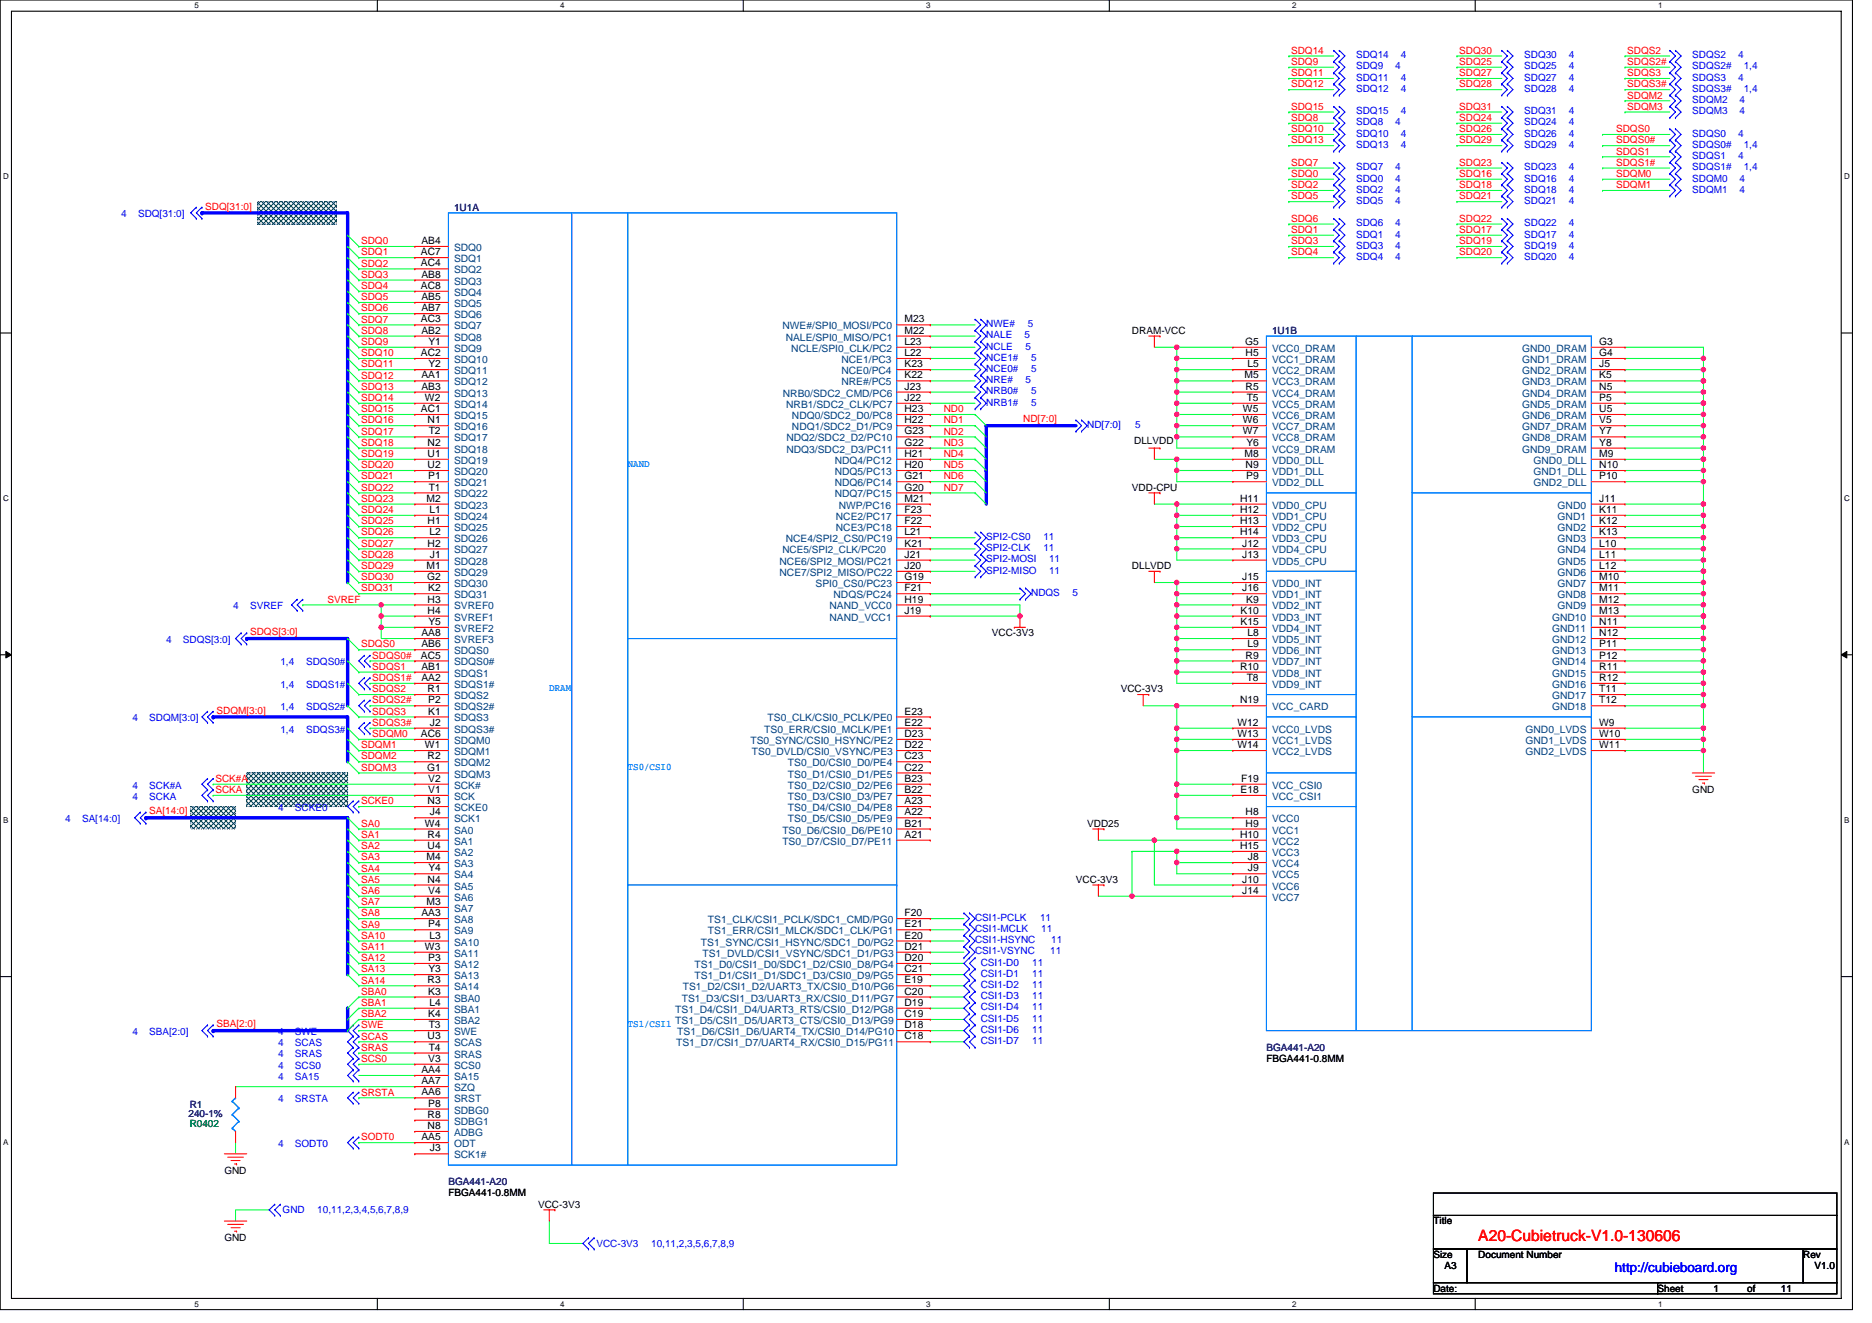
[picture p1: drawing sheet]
<svg xmlns="http://www.w3.org/2000/svg" width="297mm" height="210mm" viewBox="0 0 297 210" stroke-linecap="round" stroke-linejoin="round" font-family="sans-serif">
<defs><g id="words">
<text font-size="2.5" fill="#f00" x="234.6" y="196.9">A20-Cubietruck-V1.0-130606</text>
<text font-size="2.1" fill="#00f" x="256.2" y="201.9">http://cubieboard.org</text>
<g font-size="1.6" fill="#f00">
<text x="204.9" y="10.3">SDQ9</text>
<text x="204.9" y="8.5">SDQ14</text>
<text x="231.5" y="8.5">SDQ30</text>
<text x="231.5" y="10.3">SDQ25</text>
<text x="258.2" y="10.3">SDQS2#</text>
<text x="258.2" y="8.5">SDQS2</text>
<text x="204.9" y="12.1">SDQ11</text>
<text x="204.9" y="13.9">SDQ12</text>
<text x="204.9" y="17.4">SDQ15</text>
<text x="231.5" y="12.1">SDQ27</text>
<text x="231.5" y="13.9">SDQ28</text>
<text x="231.5" y="17.4">SDQ31</text>
<text x="258.2" y="17.4">SDQM3</text>
<text x="258.2" y="12.1">SDQS3</text>
<text x="258.2" y="13.9">SDQS3#</text>
<text x="258.2" y="15.6">SDQM2</text>
<text x="204.9" y="19.2">SDQ8</text>
<text x="204.9" y="21">SDQ10</text>
<text x="204.9" y="22.8">SDQ13</text>
<text x="231.5" y="19.2">SDQ24</text>
<text x="231.5" y="21">SDQ26</text>
<text x="231.5" y="22.8">SDQ29</text>
<text x="256.4" y="21">SDQS0</text>
<text x="256.4" y="22.8">SDQS0#</text>
<text x="204.9" y="29.9">SDQ2</text>
<text x="204.9" y="26.3">SDQ7</text>
<text x="204.9" y="28.1">SDQ0</text>
<text x="231.5" y="26.3">SDQ23</text>
<text x="231.5" y="28.1">SDQ16</text>
<text x="231.5" y="29.9">SDQ18</text>
<text x="256.4" y="28.1">SDQM0</text>
<text x="256.4" y="29.9">SDQM1</text>
<text x="256.4" y="24.5">SDQS1</text>
<text x="256.4" y="26.3">SDQS1#</text>
<text x="32.6" y="33.3">SDQ[31:0]</text>
<text x="204.9" y="31.6">SDQ5</text>
<text x="204.9" y="35.2">SDQ6</text>
<text x="231.5" y="31.6">SDQ21</text>
<text x="231.5" y="35.2">SDQ22</text>
<text x="57.3" y="38.8">SDQ0</text>
<text x="57.3" y="40.5">SDQ1</text>
<text x="204.9" y="37">SDQ1</text>
<text x="204.9" y="38.8">SDQ3</text>
<text x="204.9" y="40.5">SDQ4</text>
<text x="231.5" y="40.5">SDQ20</text>
<text x="231.5" y="37">SDQ17</text>
<text x="231.5" y="38.8">SDQ19</text>
<text x="57.3" y="42.3">SDQ2</text>
<text x="57.3" y="44.1">SDQ3</text>
<text x="57.3" y="45.9">SDQ4</text>
<text x="57.3" y="47.6">SDQ5</text>
<text x="57.3" y="49.4">SDQ6</text>
<text x="57.3" y="51.2">SDQ7</text>
<text x="57.3" y="53">SDQ8</text>
<text x="57.3" y="54.8">SDQ9</text>
<text x="57.3" y="56.5">SDQ10</text>
<text x="57.3" y="58.3">SDQ11</text>
<text x="57.3" y="60.1">SDQ12</text>
<text x="57.3" y="61.9">SDQ13</text>
<text x="57.3" y="63.6">SDQ14</text>
<text x="57.3" y="65.4">SDQ15</text>
<text x="149.8" y="65.4">ND0</text>
<text x="57.3" y="69">SDQ17</text>
<text x="57.3" y="67.2">SDQ16</text>
<text x="57.3" y="70.8">SDQ18</text>
<text x="149.8" y="67.2">ND1</text>
<text x="149.8" y="69">ND2</text>
<text x="149.8" y="70.8">ND3</text>
<text x="162.4" y="67">ND[7:0]</text>
<text x="57.3" y="74.3">SDQ20</text>
<text x="57.3" y="76.1">SDQ21</text>
<text x="57.3" y="77.9">SDQ22</text>
<text x="57.3" y="72.5">SDQ19</text>
<text x="149.8" y="72.5">ND4</text>
<text x="149.8" y="74.3">ND5</text>
<text x="149.8" y="76.1">ND6</text>
<text x="149.8" y="77.9">ND7</text>
<text x="57.3" y="79.7">SDQ23</text>
<text x="57.3" y="81.4">SDQ24</text>
<text x="57.3" y="83.2">SDQ25</text>
<text x="57.3" y="85">SDQ26</text>
<text x="57.3" y="86.8">SDQ27</text>
<text x="57.3" y="88.5">SDQ28</text>
<text x="52" y="95.7">SVREF</text>
<text x="57.3" y="90.3">SDQ29</text>
<text x="57.3" y="92.1">SDQ30</text>
<text x="57.3" y="93.9">SDQ31</text>
<text x="39.7" y="100.8">SDQS[3:0]</text>
<text x="57.3" y="102.8">SDQS0</text>
<text x="59.1" y="104.5">SDQS0#</text>
<text x="59.1" y="106.3">SDQS1</text>
<text x="34.4" y="113.3">SDQM[3:0]</text>
<text x="59.1" y="108.1">SDQS1#</text>
<text x="59.1" y="109.9">SDQS2</text>
<text x="59.1" y="111.7">SDQS2#</text>
<text x="59.1" y="113.4">SDQS3</text>
<text x="57.3" y="118.8">SDQM1</text>
<text x="59.1" y="115.2">SDQS3#</text>
<text x="59.1" y="117">SDQM0</text>
<text x="34.2" y="124.1">SCK#A</text>
<text x="34.2" y="125.9">SCKA</text>
<text x="57.3" y="120.5">SDQM2</text>
<text x="57.3" y="122.3">SDQM3</text>
<text x="23.7" y="129.3">SA[14:0]</text>
<text x="57.3" y="127.7">SCKE0</text>
<text x="57.3" y="131.2">SA0</text>
<text x="57.3" y="133">SA1</text>
<text x="57.3" y="134.8">SA2</text>
<text x="57.3" y="136.5">SA3</text>
<text x="57.3" y="138.3">SA4</text>
<text x="57.3" y="140.1">SA5</text>
<text x="57.3" y="141.9">SA6</text>
<text x="57.3" y="143.7">SA7</text>
<text x="57.3" y="145.4">SA8</text>
<text x="57.3" y="147.2">SA9</text>
<text x="57.3" y="149">SA10</text>
<text x="57.3" y="150.8">SA11</text>
<text x="57.3" y="152.5">SA12</text>
<text x="57.3" y="154.3">SA13</text>
<text x="57.3" y="156.1">SA14</text>
<text x="57.3" y="157.9">SBA0</text>
<text x="57.3" y="159.7">SBA1</text>
<text x="57.3" y="161.4">SBA2</text>
<text x="34.4" y="163">SBA[2:0]</text>
<text x="57.3" y="163.2">SWE</text>
<text x="57.3" y="165">SCAS</text>
<text x="57.3" y="166.8">SRAS</text>
<text x="57.3" y="168.6">SCS0</text>
<text x="57.3" y="173.9">SRSTA</text>
<text x="57.3" y="181">SODT0</text>
</g>
<g font-size="1.6" fill="#00f">
<text x="215.2" y="9.2">SDQ14</text>
<text x="215.2" y="11">SDQ9</text>
<text x="221.4" y="11">4</text>
<text x="222.3" y="9.2">4</text>
<text x="241.8" y="9.2">SDQ30</text>
<text x="241.8" y="11">SDQ25</text>
<text x="249" y="9.2">4</text>
<text x="249" y="11">4</text>
<text x="268.5" y="9.2">SDQS2</text>
<text x="268.5" y="11">SDQS2#</text>
<text x="275.8" y="9.2">4</text>
<text x="276.7" y="11">1,4</text>
<text x="215.2" y="12.8">SDQ11</text>
<text x="215.2" y="14.6">SDQ12</text>
<text x="222.3" y="12.8">4</text>
<text x="222.3" y="14.6">4</text>
<text x="241.8" y="12.8">SDQ27</text>
<text x="241.8" y="14.6">SDQ28</text>
<text x="249" y="12.8">4</text>
<text x="249" y="14.6">4</text>
<text x="268.5" y="12.8">SDQS3</text>
<text x="268.5" y="14.6">SDQS3#</text>
<text x="268.5" y="16.4">SDQM2</text>
<text x="275.8" y="12.8">4</text>
<text x="276" y="16.4">4</text>
<text x="276.7" y="14.6">1,4</text>
<text x="215.2" y="18.1">SDQ15</text>
<text x="215.2" y="19.9">SDQ8</text>
<text x="215.2" y="21.7">SDQ10</text>
<text x="215.2" y="23.5">SDQ13</text>
<text x="221.4" y="19.9">4</text>
<text x="222.3" y="18.1">4</text>
<text x="222.3" y="21.7">4</text>
<text x="222.3" y="23.5">4</text>
<text x="241.8" y="18.1">SDQ31</text>
<text x="241.8" y="19.9">SDQ24</text>
<text x="241.8" y="21.7">SDQ26</text>
<text x="241.8" y="23.5">SDQ29</text>
<text x="249" y="18.1">4</text>
<text x="249" y="19.9">4</text>
<text x="249" y="21.7">4</text>
<text x="249" y="23.5">4</text>
<text x="268.5" y="18.1">SDQM3</text>
<text x="268.5" y="21.7">SDQS0</text>
<text x="268.5" y="23.5">SDQS0#</text>
<text x="275.8" y="21.7">4</text>
<text x="276" y="18.1">4</text>
<text x="276.7" y="23.5">1,4</text>
<text x="215.2" y="27">SDQ7</text>
<text x="215.2" y="28.8">SDQ0</text>
<text x="221.4" y="27">4</text>
<text x="221.4" y="28.8">4</text>
<text x="241.8" y="27">SDQ23</text>
<text x="241.8" y="28.8">SDQ16</text>
<text x="249" y="27">4</text>
<text x="249" y="28.8">4</text>
<text x="268.5" y="25.3">SDQS1</text>
<text x="268.5" y="27">SDQS1#</text>
<text x="268.5" y="28.8">SDQM0</text>
<text x="275.8" y="25.3">4</text>
<text x="276" y="28.8">4</text>
<text x="276.7" y="27">1,4</text>
<text x="19.2" y="34.5">4</text>
<text x="21.9" y="34.5">SDQ[31:0]</text>
<text x="215.2" y="30.6">SDQ2</text>
<text x="215.2" y="32.4">SDQ5</text>
<text x="215.2" y="35.9">SDQ6</text>
<text x="221.4" y="30.6">4</text>
<text x="221.4" y="32.4">4</text>
<text x="221.4" y="35.9">4</text>
<text x="241.8" y="30.6">SDQ18</text>
<text x="241.8" y="32.4">SDQ21</text>
<text x="241.8" y="35.9">SDQ22</text>
<text x="249" y="30.6">4</text>
<text x="249" y="32.4">4</text>
<text x="249" y="35.9">4</text>
<text x="268.5" y="30.6">SDQM1</text>
<text x="276" y="30.6">4</text>
<text x="215.2" y="37.7">SDQ1</text>
<text x="215.2" y="39.5">SDQ3</text>
<text x="215.2" y="41.3">SDQ4</text>
<text x="221.4" y="37.7">4</text>
<text x="221.4" y="39.5">4</text>
<text x="221.4" y="41.3">4</text>
<text x="241.8" y="37.7">SDQ17</text>
<text x="241.8" y="39.5">SDQ19</text>
<text x="241.8" y="41.3">SDQ20</text>
<text x="249" y="37.7">4</text>
<text x="249" y="39.5">4</text>
<text x="249" y="41.3">4</text>
<text x="156.5" y="51.9">NWE#</text>
<text x="156.5" y="53.7">NALE</text>
<text x="162.6" y="53.7">5</text>
<text x="163.1" y="51.9">5</text>
<text x="156.5" y="57.3">NCE1#</text>
<text x="156.5" y="59">NCE0#</text>
<text x="156.5" y="55.5">NCLE</text>
<text x="162.7" y="55.5">5</text>
<text x="163.6" y="57.3">5</text>
<text x="163.6" y="59">5</text>
<text x="156.5" y="60.8">NRE#</text>
<text x="156.5" y="62.6">NRB0#</text>
<text x="156.5" y="64.4">NRB1#</text>
<text x="162.7" y="60.8">5</text>
<text x="163.6" y="62.6">5</text>
<text x="163.6" y="64.4">5</text>
<text x="172.5" y="67.9">ND[7:0]</text>
<text x="180.1" y="67.9">5</text>
<text x="156.5" y="85.7">SPI2-CS0</text>
<text x="156.5" y="87.5">SPI2-CLK</text>
<text x="156.5" y="89.3">SPI2-MOSI</text>
<text x="165.6" y="85.7">11</text>
<text x="165.6" y="87.5">11</text>
<text x="166.5" y="89.3">11</text>
<text x="156.5" y="91">SPI2-MISO</text>
<text x="163.6" y="94.6">NDQS</text>
<text x="166.5" y="91">11</text>
<text x="170.2" y="94.6">5</text>
<text x="37" y="96.7">4</text>
<text x="39.7" y="96.7">SVREF</text>
<text x="26.3" y="102">4</text>
<text x="29" y="102">SDQS[3:0]</text>
<text x="44.5" y="105.6">1,4</text>
<text x="48.6" y="105.6">SDQS0#</text>
<text x="44.5" y="109.2">1,4</text>
<text x="44.5" y="112.7">1,4</text>
<text x="48.6" y="109.2">SDQS1#</text>
<text x="48.6" y="112.7">SDQS2#</text>
<text x="21" y="114.5">4</text>
<text x="23.7" y="114.5">SDQM[3:0]</text>
<text x="44.5" y="116.3">1,4</text>
<text x="48.6" y="116.3">SDQS3#</text>
<text x="21" y="125.2">4</text>
<text x="23.7" y="125.2">SCK#A</text>
<text x="10.3" y="130.5">4</text>
<text x="13" y="130.5">SA[14:0]</text>
<text x="21" y="126.9">4</text>
<text x="23.7" y="126.9">SCKA</text>
<text x="44.1" y="128.7">4</text>
<text x="46.8" y="128.7">SCKE0</text>
<text x="154.7" y="146.2">CSI1-PCLK</text>
<text x="154.7" y="149.7">CSI1-HSYNC</text>
<text x="154.7" y="147.9">CSI1-MCLK</text>
<text x="165" y="146.2">11</text>
<text x="165.2" y="147.9">11</text>
<text x="166.8" y="149.7">11</text>
<text x="154.7" y="151.5">CSI1-VSYNC</text>
<text x="155.6" y="153.3">CSI1-D0</text>
<text x="155.6" y="155">CSI1-D1</text>
<text x="163.8" y="153.3">11</text>
<text x="163.8" y="155">11</text>
<text x="166.6" y="151.5">11</text>
<text x="155.6" y="156.8">CSI1-D2</text>
<text x="155.6" y="158.6">CSI1-D3</text>
<text x="155.6" y="160.4">CSI1-D4</text>
<text x="163.8" y="156.8">11</text>
<text x="163.8" y="158.6">11</text>
<text x="163.8" y="160.4">11</text>
<text x="21" y="164.3">4</text>
<text x="23.7" y="164.3">SBA[2:0]</text>
<text x="44.1" y="164.3">4</text>
<text x="44.1" y="166.1">4</text>
<text x="44.1" y="167.8">4</text>
<text x="46.8" y="164.3">SWE</text>
<text x="46.8" y="166.1">SCAS</text>
<text x="46.8" y="167.8">SRAS</text>
<text x="155.6" y="162.2">CSI1-D5</text>
<text x="155.6" y="163.9">CSI1-D6</text>
<text x="155.6" y="165.7">CSI1-D7</text>
<text x="163.8" y="162.2">11</text>
<text x="163.8" y="163.9">11</text>
<text x="163.8" y="165.7">11</text>
<text x="44.1" y="169.6">4</text>
<text x="44.1" y="171.4">4</text>
<text x="46.8" y="169.6">SCS0</text>
<text x="46.8" y="171.4">SA15</text>
<text x="44.1" y="174.9">4</text>
<text x="46.8" y="174.9">SRSTA</text>
<text x="44.1" y="182.1">4</text>
<text x="46.8" y="182.1">SODT0</text>
<text x="44.8" y="192.6">GND</text>
<text x="50.4" y="192.6">10,11,2,3,4,5,6,7,8,9</text>
<text x="94.6" y="197.9">VCC-3V3</text>
<text x="103.3" y="197.9">10,11,2,3,5,6,7,8,9</text>
</g>
<g font-size="1.6" fill="#000080">
<text x="72" y="33.4">1U1A</text>
<text x="201.8" y="53">1U1B</text>
<text x="201" y="166.8">BGA441-A20</text>
<text x="29.9" y="177.3">240-1%</text>
<text x="30.1" y="175.8">R1</text>
<text x="71.2" y="188.1">BGA441-A20</text>
</g>
<g font-size="1.6">
<text x="66.8" y="40.5">AC7</text>
<text x="66.9" y="38.7">AB4</text>
<text x="66.8" y="42.3">AC4</text>
<text x="66.8" y="45.8">AC8</text>
<text x="66.9" y="44.1">AB8</text>
<text x="66.9" y="47.6">AB5</text>
<text x="66.8" y="51.2">AC3</text>
<text x="66.9" y="49.4">AB7</text>
<text x="66.9" y="53">AB2</text>
<text x="143.5" y="53">M22</text>
<text x="143.5" y="51.2">M23</text>
<text x="179.6" y="53">DRAM-VCC</text>
<text x="66.8" y="56.5">AC2</text>
<text x="68" y="54.7">Y1</text>
<text x="68" y="58.3">Y2</text>
<text x="143.5" y="56.5">L22</text>
<text x="143.5" y="58.3">K23</text>
<text x="143.5" y="54.7">L23</text>
<text x="197.6" y="54.7">G5</text>
<text x="197.7" y="56.5">H5</text>
<text x="197.9" y="58.3">L5</text>
<text x="253.8" y="54.7">G3</text>
<text x="253.8" y="56.5">G4</text>
<text x="253.8" y="58.3">J5</text>
<text x="66.8" y="65.4">AC1</text>
<text x="66.9" y="60.1">AA1</text>
<text x="66.9" y="61.8">AB3</text>
<text x="67.4" y="63.6">W2</text>
<text x="143.5" y="60.1">K22</text>
<text x="143.5" y="63.6">J22</text>
<text x="143.5" y="61.8">J23</text>
<text x="143.5" y="65.4">H23</text>
<text x="197.2" y="65.4">W5</text>
<text x="197.5" y="60.1">M5</text>
<text x="197.7" y="61.8">R5</text>
<text x="197.8" y="63.6">T5</text>
<text x="253.8" y="60.1">K5</text>
<text x="253.8" y="61.8">N5</text>
<text x="253.8" y="63.6">P5</text>
<text x="253.8" y="65.4">U5</text>
<text x="67.9" y="67.2">N1</text>
<text x="67.9" y="70.7">N2</text>
<text x="68" y="69">T2</text>
<text x="143.5" y="67.2">H22</text>
<text x="143.5" y="69">G23</text>
<text x="143.5" y="70.7">G22</text>
<text x="180" y="70.4">DLLVDD</text>
<text x="197.2" y="67.2">W6</text>
<text x="197.2" y="69">W7</text>
<text x="197.8" y="70.7">Y6</text>
<text x="253.8" y="67.2">V5</text>
<text x="253.8" y="69">Y7</text>
<text x="253.8" y="70.7">Y8</text>
<text x="67.9" y="72.5">U1</text>
<text x="67.9" y="74.3">U2</text>
<text x="67.9" y="76.1">P1</text>
<text x="68" y="77.9">T1</text>
<text x="143.5" y="72.5">H21</text>
<text x="143.5" y="74.3">H20</text>
<text x="143.5" y="76.1">G21</text>
<text x="143.5" y="77.9">G20</text>
<text x="179.6" y="77.9">VDD-CPU</text>
<text x="197.5" y="72.5">M8</text>
<text x="197.7" y="74.3">N9</text>
<text x="197.7" y="76.1">P9</text>
<text x="253.8" y="72.5">M9</text>
<text x="253.8" y="74.3">N10</text>
<text x="253.8" y="76.1">P10</text>
<text x="67.7" y="79.6">M2</text>
<text x="67.9" y="83.2">H1</text>
<text x="68.1" y="81.4">L1</text>
<text x="143.5" y="81.4">F23</text>
<text x="143.5" y="83.2">F22</text>
<text x="143.5" y="79.6">M21</text>
<text x="196.8" y="79.6">H11</text>
<text x="196.8" y="81.4">H12</text>
<text x="196.8" y="83.2">H13</text>
<text x="253.8" y="79.6">J11</text>
<text x="253.8" y="81.4">K11</text>
<text x="253.8" y="83.2">K12</text>
<text x="67.9" y="86.7">H2</text>
<text x="68.1" y="85">L2</text>
<text x="68.2" y="88.5">J1</text>
<text x="143.5" y="86.7">K21</text>
<text x="143.5" y="88.5">J21</text>
<text x="143.5" y="85">L21</text>
<text x="196.8" y="85">H14</text>
<text x="197.1" y="86.7">J12</text>
<text x="197.1" y="88.5">J13</text>
<text x="253.8" y="85">K13</text>
<text x="253.8" y="86.7">L10</text>
<text x="253.8" y="88.5">L11</text>
<text x="67.7" y="90.3">M1</text>
<text x="67.8" y="92.1">G2</text>
<text x="67.9" y="95.6">H3</text>
<text x="67.9" y="93.9">K2</text>
<text x="143.5" y="92.1">G19</text>
<text x="143.5" y="93.9">F21</text>
<text x="143.5" y="95.6">H19</text>
<text x="143.5" y="90.3">J20</text>
<text x="179.6" y="90.3">DLLVDD</text>
<text x="197.1" y="92.1">J15</text>
<text x="197.1" y="93.9">J16</text>
<text x="197.7" y="95.6">K9</text>
<text x="253.8" y="90.3">L12</text>
<text x="253.8" y="92.1">M10</text>
<text x="253.8" y="93.9">M11</text>
<text x="253.8" y="95.6">M12</text>
<text x="66.9" y="101">AA8</text>
<text x="67.9" y="97.4">H4</text>
<text x="68" y="99.2">Y5</text>
<text x="143.5" y="97.4">J19</text>
<text x="157.4" y="101">VCC-3V3</text>
<text x="196.8" y="97.4">K10</text>
<text x="196.8" y="99.2">K15</text>
<text x="197.9" y="101">L8</text>
<text x="253.8" y="97.4">M13</text>
<text x="253.8" y="99.2">N11</text>
<text x="253.8" y="101">N12</text>
<text x="66.8" y="104.5">AC5</text>
<text x="66.9" y="102.7">AB6</text>
<text x="66.9" y="106.3">AB1</text>
<text x="196.8" y="106.3">R10</text>
<text x="197.7" y="104.5">R9</text>
<text x="197.9" y="102.7">L9</text>
<text x="253.8" y="102.7">P11</text>
<text x="253.8" y="104.5">P12</text>
<text x="253.8" y="106.3">R11</text>
<text x="66.9" y="108.1">AA2</text>
<text x="67.9" y="109.9">R1</text>
<text x="67.9" y="111.6">P2</text>
<text x="67.9" y="113.4">K1</text>
<text x="143.5" y="113.4">E23</text>
<text x="177.8" y="109.9">VCC-3V3</text>
<text x="196.8" y="111.6">N19</text>
<text x="197.8" y="108.1">T8</text>
<text x="253.8" y="108.1">R12</text>
<text x="253.8" y="109.9">T11</text>
<text x="253.8" y="111.6">T12</text>
<text x="66.8" y="117">AC6</text>
<text x="67.4" y="118.7">W1</text>
<text x="68.2" y="115.2">J2</text>
<text x="143.5" y="117">D23</text>
<text x="143.5" y="118.7">D22</text>
<text x="143.5" y="115.2">E22</text>
<text x="196.3" y="115.2">W12</text>
<text x="196.3" y="117">W13</text>
<text x="196.3" y="118.7">W14</text>
<text x="253.8" y="115.2">W9</text>
<text x="253.8" y="117">W10</text>
<text x="253.8" y="118.7">W11</text>
<text x="67.8" y="122.3">G1</text>
<text x="67.9" y="120.5">R2</text>
<text x="67.9" y="124.1">V2</text>
<text x="67.9" y="125.9">V1</text>
<text x="143.5" y="120.5">C23</text>
<text x="143.5" y="122.3">C22</text>
<text x="143.5" y="124.1">B23</text>
<text x="143.5" y="125.9">B22</text>
<text x="196.8" y="125.9">E18</text>
<text x="197" y="124.1">F19</text>
<text x="268.5" y="125.9">GND</text>
<text x="67.4" y="131.2">W4</text>
<text x="67.9" y="127.6">N3</text>
<text x="68.2" y="129.4">J4</text>
<text x="143.5" y="131.2">B21</text>
<text x="143.5" y="127.6">A23</text>
<text x="143.5" y="129.4">A22</text>
<text x="172.5" y="131.2">VDD25</text>
<text x="197.7" y="129.4">H8</text>
<text x="197.7" y="131.2">H9</text>
<text x="67.7" y="136.5">M4</text>
<text x="67.9" y="133">R4</text>
<text x="67.9" y="134.7">U4</text>
<text x="143.5" y="133">A21</text>
<text x="196.8" y="133">H10</text>
<text x="196.8" y="134.7">H15</text>
<text x="198" y="136.5">J8</text>
<text x="67.7" y="143.6">M3</text>
<text x="67.9" y="140.1">N4</text>
<text x="67.9" y="141.9">V4</text>
<text x="68" y="138.3">Y4</text>
<text x="170.7" y="140.1">VCC-3V3</text>
<text x="197.1" y="140.1">J10</text>
<text x="197.1" y="141.9">J14</text>
<text x="198" y="138.3">J9</text>
<text x="66.9" y="145.4">AA3</text>
<text x="67.9" y="147.2">P4</text>
<text x="68.1" y="149">L3</text>
<text x="143.5" y="145.4">F20</text>
<text x="143.5" y="147.2">E21</text>
<text x="143.5" y="149">E20</text>
<text x="67.4" y="150.7">W3</text>
<text x="67.9" y="152.5">P3</text>
<text x="68" y="154.3">Y3</text>
<text x="143.5" y="150.7">D21</text>
<text x="143.5" y="152.5">D20</text>
<text x="143.5" y="154.3">C21</text>
<text x="67.9" y="156.1">R3</text>
<text x="67.9" y="157.9">K3</text>
<text x="67.9" y="161.4">K4</text>
<text x="68.1" y="159.6">L4</text>
<text x="143.5" y="157.9">C20</text>
<text x="143.5" y="159.6">D19</text>
<text x="143.5" y="161.4">C19</text>
<text x="143.5" y="156.1">E19</text>
<text x="67.9" y="165">U3</text>
<text x="68" y="163.2">T3</text>
<text x="68" y="166.8">T4</text>
<text x="143.5" y="165">C18</text>
<text x="143.5" y="163.2">D18</text>
<text x="66.9" y="170.3">AA4</text>
<text x="66.9" y="172.1">AA7</text>
<text x="66.9" y="173.9">AA6</text>
<text x="67.9" y="168.5">V3</text>
<text x="201" y="168.6">FBGA441-0.8MM</text>
<text x="67.9" y="177.4">R8</text>
<text x="67.9" y="179.2">N8</text>
<text x="67.9" y="175.6">P8</text>
<text x="66.9" y="181">AA5</text>
<text x="68.2" y="182.8">J3</text>
<text x="35.6" y="186.3">GND</text>
<text x="71.2" y="189.9">FBGA441-0.8MM</text>
<text x="85.4" y="191.7">VCC-3V3</text>
<text x="35.6" y="197">GND</text>
<text x="227.5" y="194.3">Title</text>
<text x="227.5" y="199.7">Size</text>
<text x="229.2" y="201.4">A3</text>
<text x="234.6" y="199.7">Document Number</text>
<text x="286.1" y="199.7">Rev</text>
<text x="287.9" y="201.4">V1.0</text>
<text x="227.5" y="205">Date:</text>
<text x="263" y="205">Sheet</text>
<text x="271.9" y="205">1</text>
<text x="277.2" y="205">of</text>
<text x="282.6" y="205">11</text>
</g>
<g font-size="1.6" fill="#004080">
<text x="72" y="39.8">SDQ0</text>
<text x="72" y="41.6">SDQ1</text>
<text x="72" y="43.4">SDQ2</text>
<text x="72" y="45.2">SDQ3</text>
<text x="72" y="46.9">SDQ4</text>
<text x="72" y="48.7">SDQ5</text>
<text x="72" y="50.5">SDQ6</text>
<text x="72" y="52.3">SDQ7</text>
<text x="124.2" y="52.3">NWE#/SPI0_MOSI/PC0</text>
<text x="72" y="54.1">SDQ8</text>
<text x="72" y="55.8">SDQ9</text>
<text x="72" y="57.6">SDQ10</text>
<text x="72" y="59.4">SDQ11</text>
<text x="124.7" y="54.1">NALE/SPI0_MISO/PC1</text>
<text x="125.6" y="55.8">NCLE/SPI0_CLK/PC2</text>
<text x="133.5" y="57.6">NCE1/PC3</text>
<text x="133.5" y="59.4">NCE0/PC4</text>
<text x="201.8" y="55.8">VCC0_DRAM</text>
<text x="201.8" y="57.6">VCC1_DRAM</text>
<text x="201.8" y="59.4">VCC2_DRAM</text>
<text x="241.5" y="55.8">GND0_DRAM</text>
<text x="241.5" y="57.6">GND1_DRAM</text>
<text x="241.5" y="59.4">GND2_DRAM</text>
<text x="72" y="61.2">SDQ12</text>
<text x="72" y="62.9">SDQ13</text>
<text x="72" y="64.7">SDQ14</text>
<text x="124.2" y="62.9">NRB0/SDC2_CMD/PC6</text>
<text x="124.8" y="64.7">NRB1/SDC2_CLK/PC7</text>
<text x="133.5" y="61.2">NRE#/PC5</text>
<text x="201.8" y="61.2">VCC3_DRAM</text>
<text x="201.8" y="62.9">VCC4_DRAM</text>
<text x="201.8" y="64.7">VCC5_DRAM</text>
<text x="241.5" y="61.2">GND3_DRAM</text>
<text x="241.5" y="62.9">GND4_DRAM</text>
<text x="241.5" y="64.7">GND5_DRAM</text>
<text x="72" y="66.5">SDQ15</text>
<text x="72" y="68.3">SDQ16</text>
<text x="72" y="70.1">SDQ17</text>
<text x="72" y="71.8">SDQ18</text>
<text x="124.8" y="70.1">NDQ2/SDC2_D2/PC10</text>
<text x="124.8" y="71.8">NDQ3/SDC2_D3/PC11</text>
<text x="125.7" y="66.5">NDQ0/SDC2_D0/PC8</text>
<text x="125.7" y="68.3">NDQ1/SDC2_D1/PC9</text>
<text x="201.8" y="66.5">VCC6_DRAM</text>
<text x="201.8" y="68.3">VCC7_DRAM</text>
<text x="201.8" y="70.1">VCC8_DRAM</text>
<text x="201.8" y="71.8">VCC9_DRAM</text>
<text x="241.5" y="66.5">GND6_DRAM</text>
<text x="241.5" y="68.3">GND7_DRAM</text>
<text x="241.5" y="70.1">GND8_DRAM</text>
<text x="241.5" y="71.8">GND9_DRAM</text>
<text x="72" y="73.6">SDQ19</text>
<text x="72" y="75.4">SDQ20</text>
<text x="72" y="77.2">SDQ21</text>
<text x="132.5" y="73.6">NDQ4/PC12</text>
<text x="132.5" y="75.4">NDQ5/PC13</text>
<text x="132.5" y="77.2">NDQ6/PC14</text>
<text x="201.8" y="73.6">VDD0_DLL</text>
<text x="201.8" y="75.4">VDD1_DLL</text>
<text x="201.8" y="77.2">VDD2_DLL</text>
<text x="243.3" y="73.6">GND0_DLL</text>
<text x="243.3" y="75.4">GND1_DLL</text>
<text x="243.3" y="77.2">GND2_DLL</text>
<text x="72" y="79">SDQ22</text>
<text x="72" y="80.7">SDQ23</text>
<text x="72" y="82.5">SDQ24</text>
<text x="132.5" y="79">NDQ7/PC15</text>
<text x="132.6" y="82.5">NCE2/PC17</text>
<text x="133.1" y="80.7">NWP/PC16</text>
<text x="201.8" y="80.7">VDD0_CPU</text>
<text x="201.8" y="82.5">VDD1_CPU</text>
<text x="247.2" y="80.7">GND0</text>
<text x="247.2" y="82.5">GND1</text>
<text x="72" y="84.3">SDQ25</text>
<text x="72" y="86.1">SDQ26</text>
<text x="72" y="87.8">SDQ27</text>
<text x="72" y="89.6">SDQ28</text>
<text x="123.7" y="89.6">NCE6/SPI2_MOSI/PC21</text>
<text x="124.1" y="87.8">NCE5/SPI2_CLK/PC20</text>
<text x="124.7" y="86.1">NCE4/SPI2_CS0/PC19</text>
<text x="132.6" y="84.3">NCE3/PC18</text>
<text x="201.8" y="84.3">VDD2_CPU</text>
<text x="201.8" y="86.1">VDD3_CPU</text>
<text x="201.8" y="87.8">VDD4_CPU</text>
<text x="201.8" y="89.6">VDD5_CPU</text>
<text x="247.2" y="84.3">GND2</text>
<text x="247.2" y="86.1">GND3</text>
<text x="247.2" y="87.8">GND4</text>
<text x="247.2" y="89.6">GND5</text>
<text x="72" y="91.4">SDQ29</text>
<text x="72" y="93.2">SDQ30</text>
<text x="72" y="95">SDQ31</text>
<text x="123.7" y="91.4">NCE7/SPI2_MISO/PC22</text>
<text x="129.4" y="93.2">SPI0_CS0/PC23</text>
<text x="132.3" y="95">NDQS/PC24</text>
<text x="201.8" y="93.2">VDD0_INT</text>
<text x="201.8" y="95">VDD1_INT</text>
<text x="247.2" y="91.4">GND6</text>
<text x="247.2" y="93.2">GND7</text>
<text x="247.2" y="95">GND8</text>
<text x="72" y="96.7">SVREF0</text>
<text x="72" y="98.5">SVREF1</text>
<text x="72" y="100.3">SVREF2</text>
<text x="131.6" y="96.7">NAND_VCC0</text>
<text x="131.6" y="98.5">NAND_VCC1</text>
<text x="201.8" y="96.7">VDD2_INT</text>
<text x="201.8" y="98.5">VDD3_INT</text>
<text x="201.8" y="100.3">VDD4_INT</text>
<text x="246.3" y="98.5">GND10</text>
<text x="246.3" y="100.3">GND11</text>
<text x="247.2" y="96.7">GND9</text>
<text x="72" y="102.1">SVREF3</text>
<text x="72" y="103.8">SDQS0</text>
<text x="72" y="105.6">SDQS0#</text>
<text x="72" y="107.4">SDQS1</text>
<text x="201.8" y="102.1">VDD5_INT</text>
<text x="201.8" y="103.8">VDD6_INT</text>
<text x="201.8" y="105.6">VDD7_INT</text>
<text x="201.8" y="107.4">VDD8_INT</text>
<text x="246.3" y="102.1">GND12</text>
<text x="246.3" y="103.8">GND13</text>
<text x="246.3" y="105.6">GND14</text>
<text x="246.3" y="107.4">GND15</text>
<text x="72" y="109.2">SDQS1#</text>
<text x="72" y="111">SDQS2</text>
<text x="72" y="112.7">SDQS2#</text>
<text x="201.8" y="109.2">VDD9_INT</text>
<text x="201.8" y="112.7">VCC_CARD</text>
<text x="246.3" y="109.2">GND16</text>
<text x="246.3" y="111">GND17</text>
<text x="246.3" y="112.7">GND18</text>
<text x="72" y="114.5">SDQS3</text>
<text x="72" y="116.3">SDQS3#</text>
<text x="72" y="118.1">SDQM0</text>
<text x="72" y="119.8">SDQM1</text>
<text x="119.1" y="118.1">TS0_SYNC/CSI0_HSYNC/PE2</text>
<text x="119.3" y="119.8">TS0_DVLD/CSI0_VSYNC/PE3</text>
<text x="121.3" y="116.3">TS0_ERR/CSI0_MCLK/PE1</text>
<text x="121.8" y="114.5">TS0_CLK/CSI0_PCLK/PE0</text>
<text x="201.8" y="116.3">VCC0_LVDS</text>
<text x="201.8" y="118.1">VCC1_LVDS</text>
<text x="201.8" y="119.8">VCC2_LVDS</text>
<text x="242.1" y="116.3">GND0_LVDS</text>
<text x="242.1" y="118.1">GND1_LVDS</text>
<text x="242.1" y="119.8">GND2_LVDS</text>
<text x="72" y="121.6">SDQM2</text>
<text x="72" y="123.4">SDQM3</text>
<text x="72" y="125.2">SCK#</text>
<text x="125" y="121.6">TS0_D0/CSI0_D0/PE4</text>
<text x="125" y="123.4">TS0_D1/CSI0_D1/PE5</text>
<text x="125" y="125.2">TS0_D2/CSI0_D2/PE6</text>
<text x="201.8" y="125.2">VCC_CSI0</text>
<text x="72" y="127">SCK</text>
<text x="72" y="128.7">SCKE0</text>
<text x="72" y="130.5">SCK1</text>
<text x="125" y="127">TS0_D3/CSI0_D3/PE7</text>
<text x="125" y="128.7">TS0_D4/CSI0_D4/PE8</text>
<text x="125" y="130.5">TS0_D5/CSI0_D5/PE9</text>
<text x="201.8" y="127">VCC_CSI1</text>
<text x="201.8" y="130.5">VCC0</text>
<text x="72" y="132.3">SA0</text>
<text x="72" y="134.1">SA1</text>
<text x="72" y="135.8">SA2</text>
<text x="72" y="137.6">SA3</text>
<text x="124.1" y="132.3">TS0_D6/CSI0_D6/PE10</text>
<text x="124.1" y="134.1">TS0_D7/CSI0_D7/PE11</text>
<text x="201.8" y="132.3">VCC1</text>
<text x="201.8" y="134.1">VCC2</text>
<text x="201.8" y="135.8">VCC3</text>
<text x="201.8" y="137.6">VCC4</text>
<text x="72" y="139.4">SA4</text>
<text x="72" y="141.2">SA5</text>
<text x="72" y="143">SA6</text>
<text x="201.8" y="139.4">VCC5</text>
<text x="201.8" y="141.2">VCC6</text>
<text x="201.8" y="143">VCC7</text>
<text x="72" y="144.7">SA7</text>
<text x="72" y="146.5">SA8</text>
<text x="72" y="148.3">SA9</text>
<text x="112.3" y="146.5">TS1_CLK/CSI1_PCLK/SDC1_CMD/PG0</text>
<text x="112.3" y="148.3">TS1_ERR/CSI1_MLCK/SDC1_CLK/PG1</text>
<text x="72" y="150.1">SA10</text>
<text x="72" y="151.8">SA11</text>
<text x="72" y="153.6">SA12</text>
<text x="72" y="155.4">SA13</text>
<text x="110.2" y="153.6">TS1_D0/CSI1_D0/SDC1_D2/CSI0_D8/PG4</text>
<text x="110.2" y="155.4">TS1_D1/CSI1_D1/SDC1_D3/CSI0_D9/PG5</text>
<text x="111.2" y="150.1">TS1_SYNC/CSI1_HSYNC/SDC1_D0/PG2</text>
<text x="111.5" y="151.8">TS1_DVLD/CSI1_VSYNC/SDC1_D1/PG3</text>
<text x="72" y="157.2">SA14</text>
<text x="72" y="159">SBA0</text>
<text x="72" y="160.7">SBA1</text>
<text x="107.1" y="160.7">TS1_D4/CSI1_D4/UART3_RTS/CSI0_D12/PG8</text>
<text x="108.2" y="159">TS1_D3/CSI1_D3/UART3_RX/CSI0_D11/PG7</text>
<text x="108.3" y="157.2">TS1_D2/CSI1_D2/UART3_TX/CSI0_D10/PG6</text>
<text x="72" y="162.5">SBA2</text>
<text x="72" y="164.3">SWE</text>
<text x="72" y="166.1">SCAS</text>
<text x="72" y="167.9">SRAS</text>
<text x="107.1" y="162.5">TS1_D5/CSI1_D5/UART3_CTS/CSI0_D13/PG9</text>
<text x="107.3" y="166.1">TS1_D7/CSI1_D7/UART4_RX/CSI0_D15/PG11</text>
<text x="107.5" y="164.3">TS1_D6/CSI1_D6/UART4_TX/CSI0_D14/PG10</text>
<text x="72" y="169.6">SCS0</text>
<text x="72" y="171.4">SA15</text>
<text x="72" y="173.2">SZQ</text>
<text x="72" y="175">SRST</text>
<text x="72" y="176.7">SDBG0</text>
<text x="72" y="178.5">SDBG1</text>
<text x="72" y="180.3">ADBG</text>
<text x="72" y="182.1">ODT</text>
<text x="72" y="183.9">SCK1#</text>
</g>
<g font-size="1.6" fill="#0080ff">
<text x="99.6" y="74.1">NAND</text>
<text x="87.2" y="109.7">DRAM</text>
<text x="99.6" y="122.2">TS0/CSI0</text>
<text x="99.6" y="163">TS1/CSI1</text>
</g>
<text font-size="1.6" fill="#008000" x="30.1" y="178.9">R0402</text>
<g font-size="1.3">
<text x="30.8" y="1.3">5</text>
<text x="88.9" y="1.3">4</text>
<text x="147" y="1.3">3</text>
<text x="205" y="1.3">2</text>
<text x="263.1" y="1.3">1</text>
<text x=".5" y="28.4">D</text>
<text x="292.6" y="28.4">D</text>
<text x=".5" y="79.5">C</text>
<text x="292.6" y="79.5">C</text>
<text x=".5" y="130.6">B</text>
<text x="292.6" y="130.6">B</text>
<text x=".5" y="181.7">A</text>
<text x="292.6" y="181.7">A</text>
<text x="30.8" y="207.4">5</text>
<text x="88.9" y="207.4">4</text>
<text x="147" y="207.4">3</text>
<text x="205" y="207.4">2</text>
<text x="263.1" y="207.4">1</text>
</g>
</g></defs>
<path d="M0 0h293.9v207.9h-293.9zM1.8 1.8h290.4v204.3h-290.4z" fill="none" stroke="#000" stroke-width=".17"/>
<g fill="#fff">
<path d="M30.8 .2h.7v1.4h-.7z"/>
<path d="M30.8 206.3h.7v1.4h-.7z"/>
</g>
<path d="M59.9 0v1.8M59.9 206.1v1.8" fill="none" stroke="#000" stroke-width=".17"/>
<g fill="#fff">
<path d="M88.9 .2h.7v1.4h-.7z"/>
<path d="M88.9 206.3h.7v1.4h-.7z"/>
</g>
<path d="M117.9 0v1.8M117.9 206.1v1.8" fill="none" stroke="#000" stroke-width=".17"/>
<g fill="#fff">
<path d="M147 .2h.7v1.4h-.7z"/>
<path d="M147 206.3h.7v1.4h-.7z"/>
</g>
<path d="M176 0v1.8M176 206.1v1.8" fill="none" stroke="#000" stroke-width=".17"/>
<g fill="#fff">
<path d="M205 .2h.7v1.4h-.7z"/>
<path d="M205 206.3h.7v1.4h-.7z"/>
</g>
<path d="M234.1 0v1.8M234.1 206.1v1.8" fill="none" stroke="#000" stroke-width=".17"/>
<g fill="#fff">
<path d="M263.1 .2h.7v1.4h-.7z"/>
<path d="M263.1 206.3h.7v1.4h-.7z"/>
<path d="M.5 27.3h.9v1.4h-.9z"/>
<path d="M292.6 27.3h.9v1.4h-.9z"/>
<path d="M.5 78.4h.9v1.4h-.9z"/>
<path d="M292.6 78.4h.9v1.4h-.9z"/>
</g>
<path d="M0 52.9h1.8M292.2 52.9h1.7" fill="none" stroke="#000" stroke-width=".17"/>
<g fill="#fff">
<path d="M.5 129.5h.8v1.4h-.8z"/>
<path d="M292.6 129.5h.9v1.4h-.9z"/>
</g>
<path d="M0 103.9h1.8M292.2 103.9h1.7" fill="none" stroke="#000" stroke-width=".17"/>
<path d="M.9 103.4l.9 .5-.9 .5zM292.2 103.9l.8-.5v1z" fill="#000" stroke="#000" stroke-width=".16"/>
<g fill="#fff">
<path d="M.5 180.5h.8v1.4h-.8z"/>
<path d="M292.6 180.5h.9v1.4h-.9z"/>
</g>
<path d="M0 155h1.8M292.2 155h1.7M227.5 198.2h5.3v5.4h-5.3zM227.5 189.4h64v3.5h-64zM227.5 192.9h64v5.3h-64zM232.8 198.2h53.3v5.4h-53.3zM286.1 198.2h5.4v5.4h-5.4zM227.5 203.6h35.5v1.8h-35.5zM263 203.6h28.5v1.8h-28.5z" fill="none" stroke="#000" stroke-width=".17"/>
<g fill="#004040" stroke="#004040" stroke-width=".17" stroke-dasharray="0 .3">
<path d="M39.2 122.7h16v5.3h-16z" fill-rule="evenodd"/>
<path d="M30.3 128h7.1v3.6h-7.1z" fill-rule="evenodd"/>
<path d="M40.9 32h12.5v3.6h-12.5z" fill-rule="evenodd"/>
</g>
<g fill="none" stroke="#00ff40" stroke-width=".17">
<path d="M204.5 10.7h.1M204.5 12.4h.1M204.5 8.9h.1M204.5 19.6h.1M204.5 14.2h.1M204.5 17.8h.1M204.5 17.8h7.1M204.5 12.4h7.1M204.5 14.2h7.1M204.5 10.7h7.1M204.5 8.9h7.1M204.5 19.6h7.1"/>
<path d="M231.2 8.9h.1M231.2 10.7h.1M231.2 12.4h.1M231.2 14.2h.1M231.2 17.8h.1M231.2 19.6h.1M231.2 17.8h7.1M231.2 12.4h7.1M231.2 14.2h7.1M231.2 10.7h7.1M231.2 8.9h7.1M231.2 19.6h7.1"/>
<path d="M257.8 17.8h.1M257.8 12.4h.1M257.8 14.2h.1M257.8 10.7h.1M257.8 8.9h.1M257.8 16h.1M257.8 17.8h7.2M257.8 12.4h7.2M257.8 14.2h7.2M257.8 10.7h7.2M257.8 8.9h7.2M257.8 16h7.2"/>
<path d="M55.2 39.1h.1M55.2 37.3h.1M55.2 39.1l1.7 1.8M55.2 37.3l1.7 1.8M56.9 39.1h.1M56.9 39.1h8.9M204.5 37.3h.1M204.5 39.1h.1M204.5 30.2h.1M204.5 32h.1M204.5 35.6h.1M204.5 26.7h.1"/>
<path d="M204.5 28.4h.1M204.5 21.3h.1M204.5 23.1h.1M204.5 39.1h7.1M204.5 37.3h7.1M204.5 30.2h7.1M204.5 32h7.1M204.5 35.6h7.1M204.5 26.7h7.1M204.5 28.4h7.1M204.5 21.3h7.1M204.5 23.1h7.1"/>
<path d="M231.2 26.7h.1M231.2 28.4h.1M231.2 30.2h.1M231.2 32h.1M231.2 35.6h.1M231.2 37.3h.1M231.2 39.1h.1M231.2 21.3h.1M231.2 23.1h.1M231.2 39.1h7.1M231.2 37.3h7.1M231.2 30.2h7.1"/>
<path d="M231.2 32h7.1M231.2 35.6h7.1M231.2 26.7h7.1M231.2 28.4h7.1M231.2 21.3h7.1M231.2 23.1h7.1M254.3 28.4h.1M254.3 30.2h.1M254.3 24.9h.1M254.3 26.7h.1M254.3 21.3h.1M254.3 23.1h.1"/>
<path d="M254.3 30.2h10.7M254.3 26.7h10.7M254.3 28.4h10.7M254.3 21.3h10.7M254.3 23.1h10.7M254.3 24.9h10.7M55.2 58.7h.1M55.2 56.9h.1M55.2 55.1h.1M55.2 53.3h.1M55.2 49.8h.1M55.2 48h.1"/>
<path d="M55.2 46.2h.1M55.2 44.4h.1M55.2 42.7h.1M55.2 40.9h.1M55.2 51.6h.1M55.2 58.7l1.7 1.8M55.2 56.9l1.7 1.8M55.2 55.1l1.7 1.8M55.2 53.3l1.7 1.8M55.2 49.8l1.7 1.8M55.2 48l1.7 1.8M55.2 46.2l1.7 1.8"/>
<path d="M55.2 44.4l1.7 1.8M55.2 42.7l1.7 1.7M55.2 40.9l1.7 1.8M55.2 51.6l1.7 1.7M56.9 40.9h.1M56.9 42.7h.1M56.9 44.4h.1M56.9 46.2h.1M56.9 48h.1M56.9 49.8h.1M56.9 51.6h.1M56.9 55.1h.1"/>
<path d="M56.9 56.9h.1M56.9 58.7h.1M56.9 53.3h.1M56.9 56.9h8.9M56.9 58.7h8.9M56.9 40.9h8.9M56.9 42.7h8.9M56.9 44.4h8.9M56.9 46.2h8.9M56.9 48h8.9M56.9 49.8h8.9M56.9 51.6h8.9"/>
<path d="M56.9 55.1h8.9M56.9 53.3h8.9M147.6 51.6h7.1M147.6 53.3h7.1M147.6 55.1h7.1M147.6 56.9h7.1M147.6 58.7h7.1M183.2 55.1h3.5M186.7 56.9h.1M186.7 58.7h.1M186.7 56.9v1.8M186.7 55.1v1.8"/>
<path d="M186.7 58.7v1.8M186.7 55.1h.1M186.7 56.9h8.9M186.7 58.7h8.9M186.7 55.1h8.9M204.5 40.9h.1M204.5 40.9h7.1M231.2 40.9h.1M231.2 40.9h7.1M257.8 55.1h12.5v1.8M257.8 56.9h.1M257.8 58.7h.1"/>
<path d="M257.8 56.9h12.5M257.8 58.7h12.5M270.3 58.7v1.8M270.3 56.9v1.8M55.2 78.2h.1M55.2 76.5h.1M55.2 74.7h.1M55.2 72.9h.1M55.2 71.1h.1M55.2 69.3h.1M55.2 67.6h.1M55.2 65.8h.1"/>
<path d="M55.2 64h.1M55.2 62.2h.1M55.2 60.5h.1M55.2 78.2l1.7 1.8M55.2 76.5l1.7 1.7M55.2 74.7l1.7 1.8M55.2 72.9l1.7 1.8M55.2 71.1l1.7 1.8M55.2 69.3l1.7 1.8M55.2 67.6l1.7 1.7M55.2 65.8l1.7 1.8M55.2 64l1.7 1.8"/>
<path d="M55.2 62.2l1.7 1.8M55.2 60.5l1.7 1.7M56.9 69.3h.1M56.9 60.5h.1M56.9 62.2h.1M56.9 64h.1M56.9 65.8h.1M56.9 67.6h.1M56.9 71.1h.1M56.9 74.7h.1M56.9 76.5h.1M56.9 78.2h.1"/>
<path d="M56.9 72.9h.1M56.9 69.3h8.9M56.9 60.5h8.9M56.9 62.2h8.9M56.9 65.8h8.9M56.9 64h8.9M56.9 67.6h8.9M56.9 71.1h8.9M56.9 72.9h8.9M56.9 74.7h8.9M56.9 76.5h8.9M56.9 78.2h8.9"/>
<path d="M147.6 65.8h.1M147.6 67.6h.1M147.6 69.3h.1M147.6 71.1h.1M147.6 72.9h.1M147.6 74.7h.1M147.6 76.5h.1M147.6 78.2h.1M147.6 60.5h7.1M147.6 62.2h7.1M147.6 64h7.1M147.6 69.3h7.1"/>
<path d="M147.6 65.8h7.1M147.6 67.6h7.1M147.6 71.1h7.1M147.6 72.9h7.1M147.6 74.7h7.1M147.6 76.5h7.1M147.6 78.2h7.1M154.7 65.8h.1M154.7 67.6h.1M154.7 69.3h.1M154.7 71.1h.1M154.7 72.9h.1"/>
<path d="M154.7 74.7h.1M154.7 76.5h.1M154.7 78.2h.1M154.7 65.8l1.8 1.8M154.7 67.6l1.8 1.7M154.7 69.3l1.8 1.8M154.7 71.1l1.8 1.8M154.7 72.9l1.8 1.8M154.7 74.7l1.8 1.8M154.7 76.5l1.8 1.7M154.7 78.2l1.8 1.8M183.2 72.9h3.5"/>
<path d="M186.7 60.5h.1M186.7 62.2h.1M186.7 64h8.9M186.7 65.8h.1M186.7 67.6h.1M186.7 69.3h.1M186.7 69.3v1.8h8.9M186.7 72.9h.1M186.7 74.7h.1M186.7 74.7v1.8h8.9M186.7 60.5v3.5M186.7 64h.1"/>
<path d="M186.7 65.8v1.8M186.7 67.6v1.7M186.7 72.9v1.8M186.7 69.3h8.9M186.7 60.5h8.9M186.7 62.2h8.9M186.7 65.8h8.9M186.7 67.6h8.9M186.7 72.9h8.9M186.7 74.7h8.9M186.7 64v1.8M257.8 64h.1"/>
<path d="M257.8 60.5h.1M257.8 62.2h.1M257.8 65.8h12.5M257.8 67.6h.1M257.8 69.3h.1M257.8 71.1h.1M257.8 72.9h.1M257.8 74.7h12.5M257.8 76.5h12.5M257.8 69.3h12.5M257.8 60.5h12.5M257.8 62.2h12.5"/>
<path d="M257.8 64h12.5M257.8 67.6h12.5M257.8 71.1h12.5M257.8 72.9h12.5M270.3 67.6v1.7M270.3 74.7h.1M270.3 69.3v1.8M270.3 62.2v1.8M270.3 76.5h.1M270.3 72.9h.1M270.3 71.1v1.8M270.3 64h.1"/>
<path d="M270.3 60.5h.1M270.3 65.8h.1M270.3 60.5v1.7M270.3 64v3.6M270.3 72.9v10.7M48 96h12.5v1.8h5.3M48 96h.1M55.2 92.5h.1M55.2 90.7h.1M55.2 88.9h.1M55.2 87.1h.1M55.2 85.3h.1"/>
<path d="M55.2 83.6h.1M55.2 81.8h.1M55.2 80h.1M55.2 92.5l1.7 1.7M55.2 90.7l1.7 1.8M55.2 88.9l1.7 1.8M55.2 87.1l1.7 1.8M55.2 85.3l1.7 1.8M55.2 83.6l1.7 1.7M55.2 81.8l1.7 1.8M55.2 80l1.7 1.8M56.9 80h.1"/>
<path d="M56.9 81.8h.1M56.9 83.6h.1M56.9 85.3h.1M56.9 87.1h.1M56.9 88.9h.1M56.9 90.7h.1M56.9 92.5h.1M56.9 94.2h.1M56.9 83.6h8.9M56.9 85.3h8.9M56.9 87.1h8.9M56.9 88.9h8.9"/>
<path d="M56.9 90.7h8.9M56.9 80h8.9M56.9 81.8h8.9M56.9 92.5h8.9M56.9 94.2h8.9M60.5 96h.1M60.5 99.6h.1M60.5 97.8h.1M60.5 99.6v1.7h5.3M60.5 96h5.3M60.5 99.6h5.3M60.5 97.8v1.8"/>
<path d="M147.6 96h14.2v1.8h-14.2M147.6 94.2h14.2M147.6 96h.1M147.6 97.8h.1M147.6 85.3h7.1M147.6 87.1h7.1M147.6 88.9h7.1M147.6 90.7h7.1M183.2 80h3.5M183.2 92.5h3.5M186.7 83.6v5.3h8.9M186.7 92.5h8.9"/>
<path d="M186.7 94.2h8.9M186.7 96h.1M186.7 97.8h8.9M186.7 99.6h.1M186.7 81.8h.1M186.7 83.6h.1M186.7 85.3h.1M186.7 87.1h.1M186.7 80v1.8M186.7 81.8v1.8M186.7 80h.1M186.7 94.2v3.6"/>
<path d="M186.7 94.2h.1M186.7 97.8h.1M186.7 92.5h.1M186.7 99.6v1.7M186.7 96h8.9M186.7 99.6h8.9M186.7 83.6h8.9M186.7 85.3h8.9M186.7 87.1h8.9M186.7 80h8.9M186.7 81.8h8.9M186.7 92.5v1.7"/>
<path d="M186.7 97.8v1.8M257.8 81.8h12.5M257.8 83.6h.1M257.8 85.3h.1M257.8 87.1h.1M257.8 88.9h.1M257.8 90.7h.1M257.8 92.5h12.5M257.8 96h.1M257.8 94.2h12.5M257.8 97.8h.1M257.8 99.6h.1"/>
<path d="M257.8 80h12.5M257.8 96h12.5M257.8 99.6h12.5M257.8 83.6h12.5M257.8 85.3h12.5M257.8 87.1h12.5M257.8 88.9h12.5M257.8 90.7h12.5M257.8 97.8h12.5M270.3 87.1v1.8M270.3 99.6v1.7M270.3 90.7h.1"/>
<path d="M270.3 83.6v1.7M270.3 88.9v1.8M270.3 80h.1M270.3 92.5h.1M270.3 96v1.8M270.3 85.3h.1M270.3 81.8h.1M270.3 97.8h.1M270.3 94.2h.1M270.3 85.3v1.8M270.3 90.7v5.3M270.3 97.8v1.8"/>
<path d="M55.2 119.1h.1M55.2 117.3h.1M55.2 115.6h.1M55.2 112h.1M55.2 108.5h.1M55.2 104.9h.1M55.2 101.3h.1M55.2 119.1l1.7 1.8M55.2 117.3l1.7 1.8M55.2 115.6l1.7 1.7M55.2 112l1.7 1.8M55.2 108.5l1.7 1.7"/>
<path d="M55.2 104.9l1.7 1.8M55.2 101.3l1.7 1.8M56.9 103.1h.1M56.9 106.7h.1M56.9 110.2h.1M56.9 113.8h.1M56.9 117.3h.1M56.9 119.1h.1M56.9 103.1h8.9M56.9 106.7h8.9M56.9 110.2h8.9M56.9 113.8h8.9"/>
<path d="M56.9 117.3h8.9M56.9 119.1h8.9M58.7 104.9h.1M58.7 108.5h.1M58.7 112h.1M58.7 115.6h.1M58.7 104.9h7.1M58.7 108.5h7.1M58.7 112h7.1M58.7 115.6h7.1M181.4 112h5.3M186.7 101.3h.1"/>
<path d="M186.7 103.1h8.9M186.7 104.9h8.9M186.7 106.7h8.9M186.7 103.1v5.4h8.9M186.7 115.6h.1M186.7 117.3h.1M186.7 119.1h8.9M186.7 106.7h.1M186.7 101.3v1.8M186.7 104.9h.1M186.7 103.1h.1M186.7 115.6v1.7"/>
<path d="M186.7 112h.1M186.7 115.6h8.9M186.7 117.3h8.9M186.7 101.3h8.9M186.7 117.3v7.2M195.6 112h-8.9v3.6M257.8 101.3h.1M257.8 103.1h12.5M257.8 104.9h12.5M257.8 106.7h12.5M257.8 108.5h.1M257.8 110.2h.1"/>
<path d="M257.8 112h.1M257.8 115.6h12.5M257.8 117.3h12.5M257.8 119.1h.1M257.8 108.5h12.5M257.8 110.2h12.5M257.8 112h12.5M257.8 119.1h12.5M257.8 101.3h12.5M270.3 119.1v3.6M270.3 103.1h.1M270.3 115.6h.1"/>
<path d="M270.3 106.7h.1M270.3 112h.1M270.3 110.2v1.8M270.3 108.5v1.7M270.3 101.3h.1M270.3 117.3h.1M270.3 104.9h.1M270.3 101.3v7.2M270.3 112v7.1M33.8 124.5h.1M33.8 126.2h.1M33.8 124.5h32"/>
<path d="M33.8 126.2h32M55.2 138.7h.1M55.2 136.9h.1M55.2 135.1h.1M55.2 133.3h.1M55.2 131.6h.1M55.2 129.8h.1M55.2 120.9h.1M55.2 138.7l1.7 1.8M55.2 136.9l1.7 1.8M55.2 135.1l1.7 1.8M55.2 133.3l1.7 1.8"/>
<path d="M55.2 131.6l1.7 1.7M55.2 129.8l1.7 1.8M55.2 120.9l1.7 1.8M56.9 120.9h.1M56.9 122.7h.1M56.9 128h.1M56.9 131.6h.1M56.9 133.3h.1M56.9 135.1h.1M56.9 136.9h.1M56.9 138.7h.1M56.9 133.3h8.9"/>
<path d="M56.9 120.9h8.9M56.9 122.7h8.9M56.9 128h8.9M56.9 131.6h8.9M56.9 135.1h8.9M56.9 136.9h8.9M56.9 138.7h8.9M174.3 133.3h8.9v7.2h12.4M179.6 135.1h.1M179.6 135.1v7.1h-5.3M179.6 135.1h7.1M183.2 133.3h.1"/>
<path d="M183.2 133.3h12.4M186.7 135.1h8.9M186.7 136.9h8.9M186.7 136.9v1.8h8.9M186.7 135.1v1.8M186.7 136.9h.1M186.7 124.5h.1M186.7 126.2h.1M186.7 129.8h.1M186.7 126.2h8.9M186.7 126.2v3.6M195.6 129.8h-8.9v1.8h8.9"/>
<path d="M195.6 124.5h-8.9v1.7M55.2 151.1h.1M55.2 149.4h.1M55.2 147.6h.1M55.2 145.8h.1M55.2 144h.1M55.2 142.2h.1M55.2 140.5h.1M55.2 152.9h.1M55.2 154.7h.1M55.2 151.1l1.7 1.8M55.2 149.4l1.7 1.7"/>
<path d="M55.2 147.6l1.7 1.8M55.2 145.8l1.7 1.8M55.2 144l1.7 1.8M55.2 142.2l1.7 1.8M55.2 140.5l1.7 1.7M55.2 152.9l1.7 1.8M55.2 154.7l1.7 1.8M56.9 140.5h.1M56.9 142.2h.1M56.9 144h.1M56.9 145.8h.1M56.9 147.6h.1"/>
<path d="M56.9 149.4h.1M56.9 151.1h.1M56.9 152.9h.1M56.9 154.7h.1M56.9 156.5h.1M56.9 158.2h.1M56.9 140.5h8.9M56.9 142.2h8.9M56.9 144h8.9M56.9 145.8h8.9M56.9 147.6h8.9M56.9 149.4h8.9"/>
<path d="M56.9 151.1h8.9M56.9 152.9h8.9M56.9 154.7h8.9M56.9 156.5h8.9M56.9 158.2h8.9M56.9 158.2l-1.7 1.8M147.6 158.2h5.3M147.6 156.5h5.3M147.6 154.7h5.3M147.6 152.9h5.3M147.6 145.8h5.3M147.6 151.1h5.3"/>
<path d="M147.6 147.6h5.3M147.6 149.4h5.3M179.6 142.2h.1M179.6 142.2h16M37.4 172.5h28.4M55.2 160h.1M55.2 161.8h.1M55.2 163.6h.1M56.9 160h.1M56.9 161.8h.1M56.9 163.6h.1M56.9 165.4h.1"/>
<path d="M56.9 167.1h.1M56.9 168.9h.1M56.9 174.2h.1M56.9 170.7h8.9M56.9 160h8.9M56.9 161.8h8.9M56.9 163.6h8.9M56.9 165.4h8.9M56.9 167.1h8.9M56.9 168.9h8.9M56.9 174.2h8.9M56.9 160l-1.7 1.8"/>
<path d="M56.9 161.8l-1.7 1.8M147.6 165.4h5.3M147.6 163.6h5.3M147.6 161.8h5.3M147.6 160h5.3M37.4 181.4v1.7M42.7 192h-5.3v1.8M56.9 181.4h.1M56.9 181.4h8.9M87.2 193.8v3.6h5.3"/>
</g>
<g fill="#f0f" stroke="#f0f" stroke-width=".17">
<circle cx="183.2" cy="133.3" r=".35"/>
<circle cx="186.7" cy="96" r=".35"/>
<circle cx="186.7" cy="56.9" r=".35"/>
<circle cx="186.7" cy="99.6" r=".35"/>
<circle cx="186.7" cy="58.7" r=".35"/>
<circle cx="186.7" cy="101.3" r=".35"/>
<circle cx="186.7" cy="60.4" r=".35"/>
<circle cx="186.7" cy="62.2" r=".35"/>
<circle cx="186.7" cy="65.8" r=".35"/>
<circle cx="270.3" cy="83.6" r=".35"/>
<circle cx="270.3" cy="85.3" r=".35"/>
<circle cx="270.3" cy="87.1" r=".35"/>
<circle cx="270.3" cy="88.9" r=".35"/>
<circle cx="270.3" cy="64" r=".35"/>
<circle cx="270.3" cy="90.7" r=".35"/>
<circle cx="270.3" cy="96" r=".35"/>
<circle cx="270.3" cy="56.9" r=".35"/>
<circle cx="270.3" cy="58.7" r=".35"/>
<circle cx="270.3" cy="60.4" r=".35"/>
<circle cx="270.3" cy="97.8" r=".35"/>
<circle cx="270.3" cy="62.2" r=".35"/>
<circle cx="270.3" cy="99.6" r=".35"/>
<circle cx="270.3" cy="101.3" r=".35"/>
<circle cx="270.3" cy="67.6" r=".35"/>
<circle cx="270.3" cy="108.4" r=".35"/>
<circle cx="270.3" cy="69.3" r=".35"/>
<circle cx="270.3" cy="110.2" r=".35"/>
<circle cx="270.3" cy="71.1" r=".35"/>
<circle cx="270.3" cy="112" r=".35"/>
<circle cx="270.3" cy="72.9" r=".35"/>
<circle cx="270.3" cy="119.1" r=".35"/>
<circle cx="186.7" cy="67.6" r=".35"/>
<circle cx="186.7" cy="69.3" r=".35"/>
<circle cx="186.7" cy="72.9" r=".35"/>
<circle cx="186.7" cy="74.7" r=".35"/>
<circle cx="186.7" cy="115.6" r=".35"/>
<circle cx="186.7" cy="81.8" r=".35"/>
<circle cx="186.7" cy="83.6" r=".35"/>
<circle cx="186.7" cy="117.3" r=".35"/>
<circle cx="186.7" cy="85.3" r=".35"/>
<circle cx="186.7" cy="87.1" r=".35"/>
<circle cx="186.7" cy="64" r=".35"/>
<circle cx="186.7" cy="55.1" r=".35"/>
<circle cx="186.7" cy="80" r=".35"/>
<circle cx="270.3" cy="103.1" r=".35"/>
<circle cx="270.3" cy="74.7" r=".35"/>
<circle cx="270.3" cy="76.4" r=".35"/>
<circle cx="270.3" cy="80" r=".35"/>
<circle cx="270.3" cy="115.6" r=".35"/>
<circle cx="270.3" cy="106.7" r=".35"/>
<circle cx="270.3" cy="92.4" r=".35"/>
<circle cx="186.7" cy="106.7" r=".35"/>
<circle cx="186.7" cy="94.2" r=".35"/>
<circle cx="186.7" cy="104.9" r=".35"/>
<circle cx="186.7" cy="97.8" r=".35"/>
<circle cx="186.7" cy="92.4" r=".35"/>
<circle cx="186.7" cy="103.1" r=".35"/>
<circle cx="186.7" cy="119.1" r=".35"/>
<circle cx="186.7" cy="136.9" r=".35"/>
<circle cx="270.3" cy="117.3" r=".35"/>
<circle cx="270.3" cy="104.9" r=".35"/>
<circle cx="270.3" cy="81.8" r=".35"/>
<circle cx="270.3" cy="65.8" r=".35"/>
<circle cx="270.3" cy="94.2" r=".35"/>
<circle cx="179.6" cy="142.2" r=".35"/>
<circle cx="161.8" cy="97.8" r=".35"/>
<circle cx="60.5" cy="96" r=".35"/>
<circle cx="60.5" cy="99.6" r=".35"/>
<circle cx="60.5" cy="97.8" r=".35"/>
<circle cx="186.7" cy="124.4" r=".35"/>
<circle cx="186.7" cy="112" r=".35"/>
<circle cx="186.7" cy="135.1" r=".35"/>
<circle cx="186.7" cy="126.2" r=".35"/>
<circle cx="186.7" cy="129.8" r=".35"/>
</g>
<g fill="none" stroke="#00f" stroke-width=".53">
<path d="M32 33.8h23.2v58.7M32 33.8h.1M156.5 67.6v7.1M156.5 74.7v5.3M156.5 67.6h.1M156.5 74.7h.1M156.5 67.6h14.2M33.8 113.8h21.4v7.1M33.8 113.8h.1M39.2 101.3h.1M39.2 101.3h16v10.7M23.2 129.8h32v21.3"/>
<path d="M23.2 129.8h.1M55.2 151.1v3.6M55.2 151.1h.1M33.8 163.6h.1M55.2 160v3.6h-21.4M55.2 160h.1"/>
</g>
<g fill="none" stroke="#f00" stroke-width=".17">
<path d="M65.8 39.1h.1M65.8 39.1h5.4M65.8 40.9h.1M65.8 42.7h.1M65.8 44.4h.1M65.8 46.2h.1M65.8 48h.1M65.8 49.8h.1M65.8 51.6h.1M65.8 53.3h.1M65.8 55.1h.1M65.8 56.9h.1"/>
<path d="M65.8 58.7h.1M65.8 53.3h5.4M65.8 40.9h5.4M65.8 42.7h5.4M65.8 44.4h5.4M65.8 46.2h5.4M65.8 48h5.4M65.8 49.8h5.4M65.8 51.6h5.4M65.8 55.1h5.4M65.8 56.9h5.4M65.8 58.7h5.4"/>
<path d="M142.3 53.3h5.3M142.3 51.6h5.3M142.3 55.1h5.3M142.3 56.9h5.3M142.3 58.7h5.3M147.6 51.6h.1M147.6 53.3h.1M147.6 55.1h.1M147.6 56.9h.1M147.6 58.7h.1M182.3 53.3h1.8M183.2 53.3v1.8"/>
<path d="M184.1 53.3h.1M195.6 55.1h.1M195.6 56.9h.1M195.6 58.7h.1M195.6 55.1h5.4M195.6 56.9h5.4M195.6 58.7h5.4M252.5 55.1h5.3M252.5 56.9h5.3M252.5 58.7h5.3M257.8 55.1h.1M257.8 56.9h.1"/>
<path d="M257.8 58.7h.1M65.8 60.5h.1M65.8 62.2h.1M65.8 64h.1M65.8 65.8h.1M65.8 67.6h.1M65.8 69.3h.1M65.8 71.1h.1M65.8 72.9h.1M65.8 74.7h.1M65.8 76.5h.1M65.8 78.2h.1"/>
<path d="M65.8 71.1h5.4M65.8 78.2h5.4M65.8 60.5h5.4M65.8 62.2h5.4M65.8 64h5.4M65.8 65.8h5.4M65.8 67.6h5.4M65.8 69.3h5.4M65.8 72.9h5.4M65.8 74.7h5.4M65.8 76.5h5.4M142.3 71.1h5.3"/>
<path d="M142.3 78.2h5.3M142.3 60.5h5.3M142.3 62.2h5.3M142.3 64h5.3M142.3 65.8h5.3M142.3 67.6h5.3M142.3 69.3h5.3M142.3 72.9h5.3M142.3 74.7h5.3M142.3 76.5h5.3M147.6 60.5h.1M147.6 62.2h.1"/>
<path d="M147.6 64h.1M147.6 65.8h.1M147.6 67.6h.1M147.6 69.3h.1M147.6 71.1h.1M147.6 72.9h.1M147.6 74.7h.1M147.6 76.5h.1M147.6 78.2h.1M182.3 71.1h1.8M182.3 78.2h1.8M183.2 71.1v1.8"/>
<path d="M183.2 78.2v1.8M184.1 71.1h.1M184.1 78.2h.1M195.6 60.5h.1M195.6 62.2h.1M195.6 64h.1M195.6 65.8h.1M195.6 67.6h.1M195.6 69.3h.1M195.6 71.1h.1M195.6 72.9h.1M195.6 74.7h.1"/>
<path d="M195.6 76.5h.1M195.6 71.1h5.4M195.6 60.5h5.4M195.6 62.2h5.4M195.6 64h5.4M195.6 65.8h5.4M195.6 67.6h5.4M195.6 69.3h5.4M195.6 72.9h5.4M195.6 74.7h5.4M195.6 76.5h5.4M252.5 71.1h5.3"/>
<path d="M252.5 60.5h5.3M252.5 62.2h5.3M252.5 64h5.3M252.5 65.8h5.3M252.5 67.6h5.3M252.5 69.3h5.3M252.5 72.9h5.3M252.5 74.7h5.3M252.5 76.5h5.3M257.8 60.5h.1M257.8 62.2h.1M257.8 64h.1"/>
<path d="M257.8 65.8h.1M257.8 67.6h.1M257.8 69.3h.1M257.8 71.1h.1M257.8 72.9h.1M257.8 74.7h.1M257.8 76.5h.1M65.8 80h.1M65.8 81.8h.1M65.8 83.6h.1M65.8 85.3h.1M65.8 87.1h.1"/>
<path d="M65.8 88.9h.1M65.8 90.7h.1M65.8 92.5h.1M65.8 94.2h.1M65.8 96h.1M65.8 97.8h.1M65.8 99.6h.1M65.8 90.7h5.4M65.8 99.6h5.4M65.8 80h5.4M65.8 81.8h5.4M65.8 83.6h5.4"/>
<path d="M65.8 85.3h5.4M65.8 87.1h5.4M65.8 88.9h5.4M65.8 92.5h5.4M65.8 94.2h5.4M65.8 96h5.4M65.8 97.8h5.4M142.3 90.7h5.3M142.3 80h5.3M142.3 81.8h5.3M142.3 83.6h5.3M142.3 85.3h5.3"/>
<path d="M142.3 87.1h5.3M142.3 88.9h5.3M142.3 92.5h5.3M142.3 94.2h5.3M142.3 96h5.3M142.3 97.8h5.3M147.6 80h.1M147.6 81.8h.1M147.6 83.6h.1M147.6 85.3h.1M147.6 87.1h.1M147.6 88.9h.1"/>
<path d="M147.6 90.7h.1M147.6 92.5h.1M147.6 94.2h.1M147.6 96h.1M147.6 97.8h.1M160.9 99.6h.1M160.9 99.6h1.8M161.8 97.8v1.8M182.3 90.7h1.8M183.2 90.7v1.8M184.1 90.7h.1M195.6 80h.1"/>
<path d="M195.6 81.8h.1M195.6 83.6h.1M195.6 85.3h.1M195.6 87.1h.1M195.6 88.9h.1M195.6 92.5h.1M195.6 94.2h.1M195.6 96h.1M195.6 97.8h.1M195.6 99.6h.1M195.6 99.6h5.4M195.6 80h5.4"/>
<path d="M195.6 81.8h5.4M195.6 83.6h5.4M195.6 85.3h5.4M195.6 87.1h5.4M195.6 88.9h5.4M195.6 92.5h5.4M195.6 94.2h5.4M195.6 96h5.4M195.6 97.8h5.4M252.5 90.7h5.3M252.5 99.6h5.3M252.5 80h5.3"/>
<path d="M252.5 81.8h5.3M252.5 83.6h5.3M252.5 85.3h5.3M252.5 87.1h5.3M252.5 88.9h5.3M252.5 92.5h5.3M252.5 94.2h5.3M252.5 96h5.3M252.5 97.8h5.3M257.8 80h.1M257.8 81.8h.1M257.8 83.6h.1"/>
<path d="M257.8 85.3h.1M257.8 87.1h.1M257.8 88.9h.1M257.8 90.7h.1M257.8 92.5h.1M257.8 94.2h.1M257.8 96h.1M257.8 97.8h.1M257.8 99.6h.1M65.8 101.3h.1M65.8 103.1h.1M65.8 104.9h.1"/>
<path d="M65.8 106.7h.1M65.8 108.5h.1M65.8 110.2h.1M65.8 112h.1M65.8 113.8h.1M65.8 115.6h.1M65.8 117.3h.1M65.8 119.1h.1M65.8 110.2h5.4M65.8 101.3h5.4M65.8 103.1h5.4M65.8 104.9h5.4"/>
<path d="M65.8 106.7h5.4M65.8 108.5h5.4M65.8 112h5.4M65.8 113.8h5.4M65.8 115.6h5.4M65.8 117.3h5.4M65.8 119.1h5.4M142.3 113.8h5.3M142.3 115.6h5.3M142.3 117.3h5.3M142.3 119.1h5.3M147.6 113.8h.1"/>
<path d="M147.6 115.6h.1M147.6 117.3h.1M147.6 119.1h.1M180.5 110.2h1.8M181.4 110.2v1.8M182.3 110.2h.1M195.6 101.3h.1M195.6 103.1h.1M195.6 104.9h.1M195.6 106.7h.1M195.6 108.5h.1M195.6 112h.1"/>
<path d="M195.6 115.6h.1M195.6 117.3h.1M195.6 119.1h.1M195.6 101.3h5.4M195.6 103.1h5.4M195.6 104.9h5.4M195.6 106.7h5.4M195.6 108.5h5.4M195.6 112h5.4M195.6 115.6h5.4M195.6 117.3h5.4M195.6 119.1h5.4"/>
<path d="M252.5 110.2h5.3M252.5 101.3h5.3M252.5 103.1h5.3M252.5 104.9h5.3M252.5 106.7h5.3M252.5 108.5h5.3M252.5 112h5.3M252.5 115.6h5.3M252.5 117.3h5.3M252.5 119.1h5.3M257.8 101.3h.1M257.8 103.1h.1"/>
<path d="M257.8 104.9h.1M257.8 106.7h.1M257.8 108.5h.1M257.8 110.2h.1M257.8 112h.1M257.8 115.6h.1M257.8 117.3h.1M257.8 119.1h.1M65.8 120.9h.1M65.8 122.7h.1M65.8 124.5h.1M65.8 126.2h.1"/>
<path d="M65.8 128h.1M65.8 129.8h.1M65.8 131.6h.1M65.8 133.3h.1M65.8 135.1h.1M65.8 136.9h.1M65.8 138.7h.1M65.8 131.6h5.4M65.8 120.9h5.4M65.8 122.7h5.4M65.8 124.5h5.4M65.8 126.2h5.4"/>
<path d="M65.8 128h5.4M65.8 129.8h5.4M65.8 133.3h5.4M65.8 135.1h5.4M65.8 136.9h5.4M65.8 138.7h5.4M142.3 131.6h5.3M142.3 120.9h5.3M142.3 122.7h5.3M142.3 124.5h5.3M142.3 126.2h5.3M142.3 128h5.3"/>
<path d="M142.3 129.8h5.3M142.3 133.3h5.3M147.6 120.9h.1M147.6 122.7h.1M147.6 124.5h.1M147.6 126.2h.1M147.6 128h.1M147.6 129.8h.1M147.6 131.6h.1M147.6 133.3h.1M173.4 131.6h1.8M174.3 131.6v1.7"/>
<path d="M175.2 131.6h.1M195.6 124.5h.1M195.6 126.2h.1M195.6 129.8h.1M195.6 131.6h.1M195.6 133.3h.1M195.6 135.1h.1M195.6 136.9h.1M195.6 138.7h.1M195.6 131.6h5.4M195.6 124.5h5.4M195.6 126.2h5.4"/>
<path d="M195.6 129.8h5.4M195.6 133.3h5.4M195.6 135.1h5.4M195.6 136.9h5.4M195.6 138.7h5.4M268.5 122.7h3.6M269 123.2h2.5M269.6 123.7h1.4M270.1 124.3h.4M270.5 124.3h.1M65.8 140.5h.1M65.8 142.2h.1"/>
<path d="M65.8 144h.1M65.8 145.8h.1M65.8 147.6h.1M65.8 149.4h.1M65.8 151.1h.1M65.8 152.9h.1M65.8 154.7h.1M65.8 156.5h.1M65.8 158.2h.1M65.8 140.5h5.4M65.8 142.2h5.4M65.8 144h5.4"/>
<path d="M65.8 145.8h5.4M65.8 147.6h5.4M65.8 149.4h5.4M65.8 151.1h5.4M65.8 152.9h5.4M65.8 154.7h5.4M65.8 156.5h5.4M65.8 158.2h5.4M142.3 145.8h5.3M142.3 147.6h5.3M142.3 149.4h5.3M142.3 151.1h5.3"/>
<path d="M142.3 152.9h5.3M142.3 154.7h5.3M142.3 156.5h5.3M142.3 158.2h5.3M147.6 145.8h.1M147.6 147.6h.1M147.6 149.4h.1M147.6 151.1h.1M147.6 152.9h.1M147.6 154.7h.1M147.6 156.5h.1M147.6 158.2h.1"/>
<path d="M173.4 140.5h1.8M174.3 140.5v1.7M175.2 140.5h.1M195.6 140.5h.1M195.6 142.2h.1M195.6 140.5h5.4M195.6 142.2h5.4M37.4 179.6v1.8M37.4 172.5h.1M37.4 172.5v1.7M65.8 160h.1M65.8 161.8h.1"/>
<path d="M65.8 163.6h.1M65.8 165.4h.1M65.8 167.1h.1M65.8 168.9h.1M65.8 170.7h.1M65.8 172.5h.1M65.8 174.2h.1M65.8 176h.1M65.8 177.8h.1M65.8 179.6h.1M65.8 160h5.4M65.8 161.8h5.4"/>
<path d="M65.8 163.6h5.4M65.8 165.4h5.4M65.8 167.1h5.4M65.8 168.9h5.4M65.8 170.7h5.4M65.8 172.5h5.4M65.8 174.2h5.4M65.8 176h5.4M65.8 177.8h5.4M65.8 179.6h5.4M142.3 160h5.3M142.3 161.8h5.3"/>
<path d="M142.3 163.6h5.3M142.3 165.4h5.3M147.6 160h.1M147.6 161.8h.1M147.6 163.6h.1M147.6 165.4h.1M35.6 183.1h3.6M35.6 193.8h3.6M36.1 183.7h2.5M36.1 194.3h2.5M36.7 184.2h1.4M36.7 194.9h1.4"/>
<path d="M37.2 184.7h.3M37.2 195.4h.3M37.5 184.7h.1M37.5 195.4h.1M65.8 181.4h.1M65.8 183.1h.1M65.8 181.4h5.4M65.8 183.1h5.4M86.3 192h1.8M87.2 192v1.8M88.1 192h.1"/>
</g>
<g fill="none" stroke="#00f" stroke-width=".17">
<path d="M211.6 9.8h.1M211.6 8h.1M211.6 11.6h.1M211.6 13.3h.1M211.6 15.1h.1M211.6 18.7h.1M211.6 16.9h.1M211.6 8l.9 .9-.9 .9M211.6 9.8l.9 .9-.9 .9M211.6 11.6l.9 .8-.9 .9M211.6 13.3l.9 .9-.9 .9M211.6 16.9l.9 .9-.9 .9"/>
<path d="M211.6 18.7l.9 .9-.9 .8M212.5 9.8h.1M212.5 8h.1M212.5 11.6h.1M212.5 13.3h.1M212.5 15.1h.1M212.5 18.7h.1M212.5 16.9h.1M212.5 8l.9 .9-.9 .9M212.5 9.8l.9 .9-.9 .9M212.5 11.6l.9 .8-.9 .9M212.5 13.3l.9 .9-.9 .9"/>
<path d="M212.5 16.9l.9 .9-.9 .9M212.5 18.7l.9 .9-.9 .8M238.3 9.8h.1M238.3 8h.1M238.3 11.6h.1M238.3 13.3h.1M238.3 15.1h.1M238.3 18.7h.1M238.3 16.9h.1M238.3 16.9l.9 .9-.9 .9M238.3 8l.9 .9-.9 .9M238.3 9.8l.9 .9-.9 .9"/>
<path d="M238.3 11.6l.9 .8-.9 .9M238.3 13.3l.9 .9-.9 .9M238.3 18.7l.9 .9-.9 .8M239.2 9.8h.1M239.2 8h.1M239.2 11.6h.1M239.2 13.3h.1M239.2 15.1h.1M239.2 18.7h.1M239.2 16.9h.1M239.2 9.8l.9 .9-.9 .9M239.2 11.6l.9 .8-.9 .9"/>
<path d="M239.2 8l.9 .9-.9 .9M239.2 13.3l.9 .9-.9 .9M239.2 16.9l.9 .9-.9 .9M239.2 18.7l.9 .9-.9 .8M265 9.8h.1M265 8h.1M265 11.6h.1M265 13.3h.1M265 15.1h.1M265 16.9h.1M265 18.7h.1M265 8l.9 .9-.9 .9"/>
<path d="M265 9.8l.9 .9-.9 .9M265 11.6l.9 .8-.9 .9M265 13.3l.9 .9-.9 .9M265 15.1l.9 .9-.9 .9M265 16.9l.9 .9-.9 .9M265.9 9.8h.1M265.9 8h.1M265.9 11.6h.1M265.9 13.3h.1M265.9 15.1h.1M265.9 16.9h.1M265.9 18.7h.1"/>
<path d="M265.9 8l.8 .9-.8 .9M265.9 9.8l.8 .9-.8 .9M265.9 11.6l.8 .8-.8 .9M265.9 13.3l.8 .9-.8 .9M265.9 15.1l.8 .9-.8 .9M265.9 16.9l.8 .9-.8 .9M31.2 32.9h.1M31.2 34.7h.1M31.2 32.9l-.9 .9 .9 .9M32 32.9h.1M32 34.7h.1M32 32.9l-.8 .9 .8 .9"/>
<path d="M211.6 27.6h.1M211.6 25.8h.1M211.6 29.3h.1M211.6 31.1h.1M211.6 32.9h.1M211.6 36.4h.1M211.6 34.7h.1M211.6 38.2h.1M211.6 20.4h.1M211.6 22.2h.1M211.6 24h.1M211.6 25.8l.9 .9-.9 .9"/>
<path d="M211.6 27.6l.9 .8-.9 .9M211.6 29.3l.9 .9-.9 .9M211.6 31.1l.9 .9-.9 .9M211.6 34.7l.9 .9-.9 .8M211.6 36.4l.9 .9-.9 .9M211.6 38.2l.9 .9-.9 .9M211.6 20.4l.9 .9-.9 .9M211.6 22.2l.9 .9-.9 .9M212.5 27.6h.1M212.5 25.8h.1M212.5 29.3h.1M212.5 31.1h.1"/>
<path d="M212.5 32.9h.1M212.5 36.4h.1M212.5 34.7h.1M212.5 38.2h.1M212.5 20.4h.1M212.5 22.2h.1M212.5 24h.1M212.5 25.8l.9 .9-.9 .9M212.5 27.6l.9 .8-.9 .9M212.5 29.3l.9 .9-.9 .9M212.5 31.1l.9 .9-.9 .9M212.5 34.7l.9 .9-.9 .8"/>
<path d="M212.5 36.4l.9 .9-.9 .9M212.5 38.2l.9 .9-.9 .9M212.5 20.4l.9 .9-.9 .9M212.5 22.2l.9 .9-.9 .9M238.3 20.4h.1M238.3 22.2h.1M238.3 24h.1M238.3 27.6h.1M238.3 25.8h.1M238.3 29.3h.1M238.3 31.1h.1M238.3 32.9h.1"/>
<path d="M238.3 36.4h.1M238.3 34.7h.1M238.3 38.2h.1M238.3 34.7l.9 .9-.9 .8M238.3 36.4l.9 .9-.9 .9M238.3 20.4l.9 .9-.9 .9M238.3 22.2l.9 .9-.9 .9M238.3 25.8l.9 .9-.9 .9M238.3 27.6l.9 .8-.9 .9M238.3 29.3l.9 .9-.9 .9M238.3 31.1l.9 .9-.9 .9M238.3 38.2l.9 .9-.9 .9"/>
<path d="M239.2 20.4h.1M239.2 22.2h.1M239.2 24h.1M239.2 27.6h.1M239.2 25.8h.1M239.2 29.3h.1M239.2 31.1h.1M239.2 32.9h.1M239.2 36.4h.1M239.2 34.7h.1M239.2 38.2h.1M239.2 34.7l.9 .9-.9 .8"/>
<path d="M239.2 36.4l.9 .9-.9 .9M239.2 38.2l.9 .9-.9 .9M239.2 20.4l.9 .9-.9 .9M239.2 22.2l.9 .9-.9 .9M239.2 25.8l.9 .9-.9 .9M239.2 27.6l.9 .8-.9 .9M239.2 29.3l.9 .9-.9 .9M239.2 31.1l.9 .9-.9 .9M265 22.2h.1M265 20.4h.1M265 24h.1M265 25.8h.1"/>
<path d="M265 27.6h.1M265 29.3h.1M265 31.1h.1M265 20.4l.9 .9-.9 .9M265 22.2l.9 .9-.9 .9M265 24l.9 .9-.9 .9M265 25.8l.9 .9-.9 .9M265 27.6l.9 .8-.9 .9M265 29.3l.9 .9-.9 .9M265.9 22.2h.1M265.9 20.4h.1M265.9 24h.1"/>
<path d="M265.9 25.8h.1M265.9 27.6h.1M265.9 29.3h.1M265.9 31.1h.1M265.9 20.4l.8 .9-.8 .9M265.9 22.2l.8 .9-.8 .9M265.9 24l.8 .9-.8 .9M265.9 25.8l.8 .9-.8 .9M265.9 27.6l.8 .8-.8 .9M265.9 29.3l.8 .9-.8 .9M154.7 57.8h.1M154.7 56h.1"/>
<path d="M154.7 59.6h.1M154.7 52.5h.1M154.7 50.7h.1M154.7 54.2h.1M154.7 56l.9 .9-.9 .9M154.7 57.8l.9 .9-.9 .9M154.7 59.6l.9 .9-.9 .8M154.7 50.7l.9 .9-.9 .9M154.7 52.5l.9 .8-.9 .9M154.7 54.2l.9 .9-.9 .9M155.6 57.8h.1M155.6 56h.1"/>
<path d="M155.6 59.6h.1M155.6 52.5h.1M155.6 50.7h.1M155.6 54.2h.1M155.6 50.7l.9 .9-.9 .9M155.6 56l.9 .9-.9 .9M155.6 57.8l.9 .9-.9 .9M155.6 59.6l.9 .9-.9 .8M155.6 52.5l.9 .8-.9 .9M155.6 54.2l.9 .9-.9 .9M211.6 40h.1M211.6 41.8h.1"/>
<path d="M211.6 40l.9 .9-.9 .9M212.5 40h.1M212.5 41.8h.1M212.5 40l.9 .9-.9 .9M238.3 40h.1M238.3 41.8h.1M238.3 40l.9 .9-.9 .9M239.2 40h.1M239.2 41.8h.1M239.2 40l.9 .9-.9 .9M154.7 61.3h.1M154.7 63.1h.1"/>
<path d="M154.7 64.9h.1M154.7 61.3l.9 .9-.9 .9M154.7 63.1l.9 .9-.9 .9M155.6 61.3h.1M155.6 63.1h.1M155.6 64.9h.1M155.6 61.3l.9 .9-.9 .9M155.6 63.1l.9 .9-.9 .9M170.7 68.5h.1M170.7 66.7h.1M170.7 66.7l.9 .9-.9 .9M171.6 68.5h.1"/>
<path d="M171.6 66.7h.1M171.6 66.7l.9 .9-.9 .9M47.2 95.1h.1M47.2 96.9h.1M47.2 95.1l-.9 .9 .9 .9M48 95.1h.1M48 96.9h.1M48 95.1l-.8 .9 .8 .9M154.7 86.2h.1M154.7 84.5h.1M154.7 88h.1M154.7 89.8h.1"/>
<path d="M154.7 91.6h.1M154.7 86.2l.9 .9-.9 .9M154.7 88l.9 .9-.9 .9M154.7 84.5l.9 .8-.9 .9M154.7 89.8l.9 .9-.9 .9M155.6 86.2h.1M155.6 84.5h.1M155.6 88h.1M155.6 89.8h.1M155.6 91.6h.1M155.6 86.2l.9 .9-.9 .9M155.6 88l.9 .9-.9 .9"/>
<path d="M155.6 84.5l.9 .8-.9 .9M155.6 89.8l.9 .9-.9 .9M161.8 95.1h.1M161.8 93.3h.1M161.8 93.3l.9 .9-.9 .9M162.7 95.1h.1M162.7 93.3h.1M162.7 93.3l.9 .9-.9 .9M32.9 112.9h.1M32.9 114.7h.1M32.9 112.9l-.9 .9 .9 .9M33.8 112.9h.1"/>
<path d="M33.8 114.7h.1M33.8 112.9l-.9 .9 .9 .9M38.3 100.5h.1M38.3 102.2h.1M38.3 100.5l-.9 .8 .9 .9M39.2 100.5h.1M39.2 102.2h.1M39.2 100.5l-.9 .8 .9 .9M57.8 104h.1M57.8 105.8h.1M57.8 107.6h.1M57.8 109.3h.1"/>
<path d="M57.8 111.1h.1M57.8 112.9h.1M57.8 114.7h.1M57.8 116.5h.1M57.8 104l-.9 .9 .9 .9M57.8 107.6l-.9 .9 .9 .8M57.8 111.1l-.9 .9 .9 .9M57.8 114.7l-.9 .9 .9 .9M58.7 104h.1M58.7 105.8h.1M58.7 107.6h.1M58.7 109.3h.1"/>
<path d="M58.7 111.1h.1M58.7 112.9h.1M58.7 114.7h.1M58.7 116.5h.1M58.7 104l-.9 .9 .9 .9M58.7 107.6l-.9 .9 .9 .8M58.7 111.1l-.9 .9 .9 .9M58.7 114.7l-.9 .9 .9 .9M22.3 128.9h.1M22.3 130.7h.1M22.3 128.9l-.9 .9 .9 .9M23.2 128.9h.1"/>
<path d="M23.2 130.7h.1M23.2 128.9l-.9 .9 .9 .9M32.9 125.3h.1M32.9 127.1h.1M32.9 123.6h.1M32.9 125.3l-.9 .9 .9 .9M32.9 123.6l-.9 .9 .9 .8M33.8 125.3h.1M33.8 127.1h.1M33.8 123.6h.1M33.8 125.3l-.9 .9 .9 .9M33.8 123.6l-.9 .9 .9 .8"/>
<path d="M56 127.1h.1M56 128.9h.1M56 127.1l-.8 .9 .8 .9M56.9 127.1h.1M56.9 128.9h.1M56.9 127.1l-.9 .9 .9 .9M152.9 144.9h.1M152.9 146.7h.1M152.9 148.5h.1M152.9 150.2h.1M152.9 152h.1M152.9 144.9l.9 .9-.9 .9"/>
<path d="M152.9 148.5l.9 .9-.9 .8M152.9 146.7l.9 .9-.9 .9M152.9 150.2l.9 .9-.9 .9M153.8 153.8h.1M153.8 152h.1M153.8 155.6h.1M153.8 157.4h.1M153.8 159.1h.1M153.8 144.9h.1M153.8 146.7h.1M153.8 148.5h.1M153.8 150.2h.1"/>
<path d="M153.8 150.2l.9 .9-1.8 1.8 .9 .9M153.8 153.8l-.9 .9 .9 .9M153.8 155.6l-.9 .9 .9 .9M153.8 157.4l-.9 .8 .9 .9M153.8 159.1l-.9 .9 .9 .9M153.8 144.9l.9 .9-.9 .9M153.8 148.5l.9 .9-.9 .8M153.8 146.7l.9 .9-.9 .9M154.7 152h.1M154.7 153.8h.1M154.7 155.6h.1M154.7 157.4h.1"/>
<path d="M154.7 159.1h.1M154.7 152l-.9 .9 .9 .9M154.7 153.8l-.9 .9 .9 .9M154.7 155.6l-.9 .9 .9 .9M154.7 157.4l-.9 .8 .9 .9M154.7 159.1l-.9 .9 .9 .9M32.9 162.7h.1M32.9 164.5h.1M32.9 162.7l-.9 .9 .9 .9M33.8 162.7h.1M33.8 164.5h.1M33.8 162.7l-.9 .9 .9 .9"/>
<path d="M56 168h.1M56 169.8h.1M56 162.7h.1M56 164.5h.1M56 166.2h.1M56 173.4h.1M56 175.1h.1M56 171.6h.1M56 168l-.8 .9 .8 .9M56 162.7l-.8 .9 .8 .9M56 164.5l-.8 .9 .8 .8M56 166.2l-.8 .9 .8 .9"/>
<path d="M56 173.4l-.8 .8 .8 .9M56 169.8l-.8 .9 .8 .9M56.9 168h.1M56.9 169.8h.1M56.9 162.7h.1M56.9 164.5h.1M56.9 166.2h.1M56.9 173.4h.1M56.9 175.1h.1M56.9 171.6h.1M56.9 168l-.9 .9 .9 .9M56.9 162.7l-.9 .9 .9 .9"/>
<path d="M56.9 164.5l-.9 .9 .9 .8M56.9 166.2l-.9 .9 .9 .9M56.9 173.4l-.9 .8 .9 .9M56.9 169.8l-.9 .9 .9 .9M153.8 160.9h.1M153.8 162.7h.1M153.8 164.5h.1M153.8 166.2h.1M153.8 160.9l-.9 .9 .9 .9M153.8 162.7l-.9 .9 .9 .9M153.8 164.5l-.9 .9 .9 .8M154.7 160.9h.1"/>
<path d="M154.7 162.7h.1M154.7 164.5h.1M154.7 166.2h.1M154.7 160.9l-.9 .9 .9 .9M154.7 162.7l-.9 .9 .9 .9M154.7 164.5l-.9 .9 .9 .8M43.6 191.1h.1M43.6 192.9h.1M43.6 191.1l-.9 .9 .9 .9M44.5 192.9h.1M44.5 191.1h.1M44.5 191.1l-.9 .9 .9 .9"/>
<path d="M56 180.5h.1M56 182.2h.1M56 180.5l-.8 .9 .8 .8M56.9 180.5h.1M56.9 182.2h.1M56.9 180.5l-.9 .9 .9 .8M93.4 196.5h.1M93.4 198.2h.1M93.4 196.5l-.9 .9 .9 .8M94.3 198.2h.1M94.3 196.5h.1M94.3 196.5l-.9 .9 .9 .8"/>
</g>
<g fill="none" stroke="#0080ff" stroke-width=".17">
<path d="M71.2 33.8h71.1v151.1h-71.1zM90.7 33.8v151.1M99.6 33.8v151.1M201 53.3h51.5v110.3h-51.5zM215.2 53.3v110.3M224.1 53.3v110.3M201 78.2h14.2M224.1 78.2h28.4M252.5 78.2h.1M201 90.7h14.2M99.6 101.3h42.7M201 110.2h14.2"/>
<path d="M201 113.8h14.2M224.1 113.8h28.4M201 122.7h14.2M201 128h14.2M99.6 140.5h42.7M142.3 140.5h.1M36.8 179h.1M36.8 176.9h.1M36.8 174.8h.1M36.8 179l.6 .6M36.8 176.9l1.1 1.1M36.8 174.8l1.1 1.1"/>
<path d="M37.4 174.2h.1M37.4 174.2l-.6 .6M37.9 178h.1M37.9 175.9h.1M37.9 178l-1.1 1M37.9 175.9l-1.1 1"/>
</g>
<use href="#words"/>
</svg>
